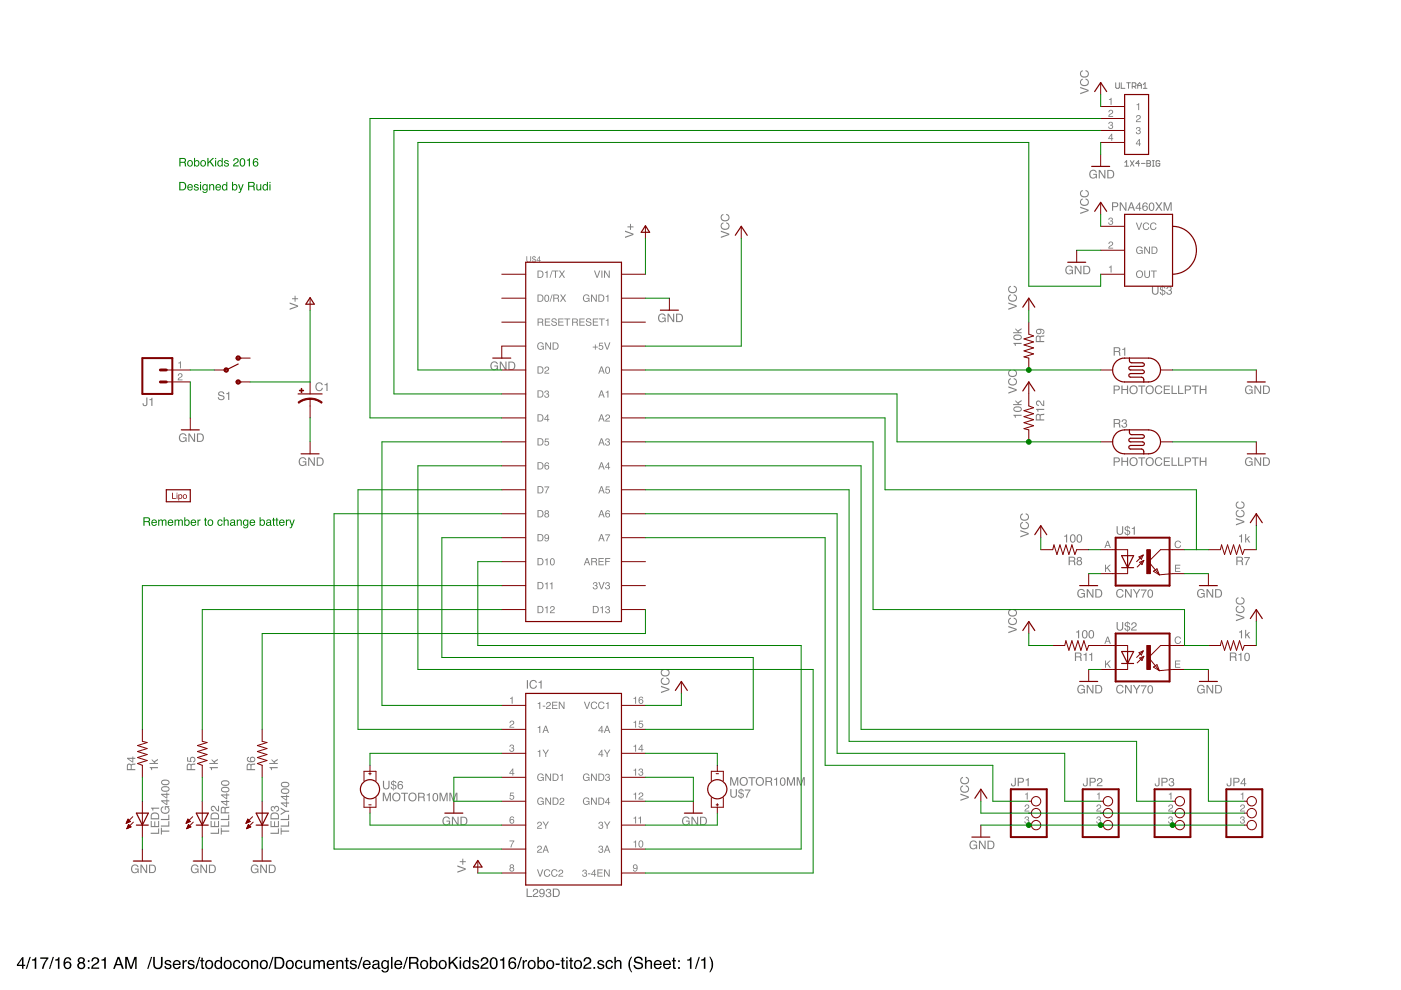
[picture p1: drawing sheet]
<svg xmlns="http://www.w3.org/2000/svg" width="297mm" height="210mm" viewBox="0 0 297 210" stroke-linecap="round" stroke-linejoin="round" font-family="sans-serif">
<path d="M4.7 203.4l-.8 1.1h.8zM4.7 202.9h.3v1.6h.3v.3h-.3v.6h-.3v-.6h-1.1v-.3zM6.3 202.9h.2l-.8 2.5h-.2zM6.8 203.4l.4-.1 .2-.3h.3v2.4h-.3v-1.7h-.6zM8.5 203h1.8v.3l-.8 1.2-.3 .9h-.3l.2-.7 .8-1.4h-1.4zM11.2 202.9h.2l-.8 2.5h-.2zM11.7 203.4l.5-.1 .2-.3h.2v2.4h-.3v-1.7h-.6zM13.9 203.1a.73 .73 0 0 1 .7-.1 .73 .73 0 0 1 .5 .6h-.3a.51 .51 0 0 0-.6-.4 .51 .51 0 0 0-.4 .7v.2a.82 .82 0 0 1 1.2 .2 .82 .82 0 0 1-.3 1.2 .82 .82 0 0 1-1.1-.5l-.1-1.2zM13.8 204.7a.55 .55 0 0 0 1.1 0 .55 .55 0 0 0-1.1 0zM16.8 203.6a.42 .42 0 0 0 .8 0 .42 .42 0 0 0-.8 0zM16.7 204.8a.51 .51 0 0 0 1 0 .51 .51 0 0 0-1 0zM16.7 203.1a.7 .7 0 0 1 1-.1 .7 .7 0 0 1 0 1.1 .77 .77 0 0 1 .1 1.1 .77 .77 0 0 1-1.1 .1 .77 .77 0 0 1 .1-1.2l-.3-.5zM18.6 203.6h.4v.4h-.4zM18.6 205h.4v.4h-.4zM19.7 203.1a.81 .81 0 0 1 1.2 .2 .81 .81 0 0 1-.5 1.2l-.7 .6h1.3v.3h-1.7a1.39 1.39 0 0 1 1.1-1.3 .5 .5 0 0 0 .2-.6 .5 .5 0 0 0-.6-.3 .5 .5 0 0 0-.3 .6h-.3zM21.5 203.4l.5-.1 .2-.3h.2v2.4h-.3v-1.7h-.6zM25.1 203.3l-.4 1.1h.8zM24.9 202.9h.4l1 2.5h-.4l-.3-.7h-1l-.3 .7h-.3zM26.6 202.9h.4l.8 2.1 .7-2.1h.5v2.5h-.3v-2.1l-.8 2.1h-.3l-.7-2.1v2.1h-.3zM32 202.9h.3l-.8 2.5h-.3zM32.5 202.9h.3v1.6a.65 .65 0 0 0 .7 .7 .65 .65 0 0 0 .6-.7v-1.6h.4v1.4a1.01 1.01 0 0 1-1 1.2 1.01 1.01 0 0 1-1-1.2zM35.1 203.7a.74 .74 0 0 1 1.2 .4h-.3a.39 .39 0 0 0-.4-.3 .39 .39 0 0 0-.4 .3l.2 .2a.79 .79 0 0 1 1 .7 .8 .8 0 0 1-.9 .5 .8 .8 0 0 1-.7-.7h.3a.45 .45 0 0 0 .5 .4 .45 .45 0 0 0 .4-.4v-.1a.93 .93 0 0 1-1.1-.8zM36.9 203.8a.85 .85 0 0 1 1-.2 .85 .85 0 0 1 .4 1h-1.3a.53 .53 0 0 0 .4 .6 .53 .53 0 0 0 .6-.4h.3a.9 .9 0 0 1-1.3 .6 .9 .9 0 0 1-.3-1.4zM37.1 204l-.1 .4h1l-.3-.6zM38.7 203.6h.3v.3l.3-.3 .3-.1v.4a.5 .5 0 0 0-.6 .5v1h-.3zM40 203.7a.74 .74 0 0 1 1.2 .4h-.3a.39 .39 0 0 0-.4-.3 .39 .39 0 0 0-.3 .3l.1 .2a.79 .79 0 0 1 1 .7 .8 .8 0 0 1-.9 .5 .8 .8 0 0 1-.6-.7h.3a.45 .45 0 0 0 .4 .4 .45 .45 0 0 0 .5-.4l-.1-.1a.93 .93 0 0 1-1.1-.8zM42.2 202.9h.3l-.8 2.5h-.3zM42.7 203.1h.3v.5h.3v.2h-.3v1.2l.3 .2v.2a.44 .44 0 0 1-.6-.3v-1.3h-.3v-.2h.3zM44 203.9a.66 .66 0 0 0-.2 .9 .66 .66 0 0 0 1 .2 .67 .67 0 0 0 .1-.9 .67 .67 0 0 0-.9-.2zM43.7 203.8a.92 .92 0 0 1 1.3 .1 .92 .92 0 0 1 0 1.3 .92 .92 0 0 1-1.3 0l-.2-.7zM45.9 204a.64 .64 0 0 0-.1 .8 .64 .64 0 0 0 .9 .2 .64 .64 0 0 0 .1-.8 .64 .64 0 0 0-.9-.2zM45.8 203.7l.6-.1 .4 .2v-.9h.3v2.5h-.3v-.2a.8 .8 0 0 1-1.1 .1 .8 .8 0 0 1-.2-1zM48 203.9a.66 .66 0 0 0-.3 .9 .66 .66 0 0 0 1 .2 .67 .67 0 0 0 .1-.9 .67 .67 0 0 0-.8-.2zM47.6 203.8a.92 .92 0 0 1 1.3 .1 .92 .92 0 0 1 0 1.3 .92 .92 0 0 1-1.3 0l-.2-.7zM49.6 203.8a.76 .76 0 0 1 .8-.3 .76 .76 0 0 1 .6 .7h-.3a.51 .51 0 0 0-.7-.4 .51 .51 0 0 0-.3 .8 .49 .49 0 0 0 .4 .6 .49 .49 0 0 0 .6-.4h.3a.83 .83 0 0 1-1.1 .6 .83 .83 0 0 1-.5-1.2zM51.7 203.9a.66 .66 0 0 0-.2 .9 .66 .66 0 0 0 .9 .2 .67 .67 0 0 0 .1-.9 .67 .67 0 0 0-.8-.2zM51.4 203.8a.92 .92 0 0 1 1.2 .1 .92 .92 0 0 1 0 1.3 .92 .92 0 0 1-1.2 0l-.3-.7zM53.2 203.6h.3v.2a.66 .66 0 0 1 .8-.2 .66 .66 0 0 1 .4 .6v1.2h-.3v-1.1a.46 .46 0 0 0-.5-.5 .46 .46 0 0 0-.4 .7v.9h-.3zM55.6 203.9a.66 .66 0 0 0-.2 .9 .66 .66 0 0 0 1 .2 .67 .67 0 0 0 .1-.9 .67 .67 0 0 0-.9-.2zM55.3 203.8a.92 .92 0 0 1 1.3 .1 .92 .92 0 0 1-.1 1.3 .92 .92 0 0 1-1.2 0l-.2-.7zM57.7 202.9h.3l-.8 2.5h-.3zM58.6 203.2v1.9h.6a.99 .99 0 0 0 .8-.9 .99 .99 0 0 0-.8-1zM58.2 202.9h1a1.29 1.29 0 0 1 1.1 1.3 1.29 1.29 0 0 1-1.1 1.2h-1zM61.1 203.9a.66 .66 0 0 0-.2 .9 .66 .66 0 0 0 1 .2 .67 .67 0 0 0 .1-.9 .67 .67 0 0 0-.9-.2zM60.8 203.8a.92 .92 0 0 1 1.3 .1 .92 .92 0 0 1-.1 1.3 .92 .92 0 0 1-1.2 0l-.2-.7zM62.8 203.8a.76 .76 0 0 1 .8-.3 .76 .76 0 0 1 .5 .7h-.3a.51 .51 0 0 0-.7-.4 .51 .51 0 0 0-.2 .8 .49 .49 0 0 0 .3 .6 .49 .49 0 0 0 .6-.4h.3a.83 .83 0 0 1-1.1 .6 .83 .83 0 0 1-.4-1.2zM64.4 203.6h.3v1.2a.47 .47 0 0 0 .7 .4 .47 .47 0 0 0 .2-.7v-.9h.3v1.8h-.3v-.3a.64 .64 0 0 1-.7 .4 .64 .64 0 0 1-.5-.7zM66.4 203.6h.3v.2a.6 .6 0 0 1 1.1 0 .62 .62 0 0 1 .7-.2 .62 .62 0 0 1 .4 .6v1.2h-.3v-1.3a.4 .4 0 0 0-.5-.3 .4 .4 0 0 0-.3 .5v1.1h-.3v-1.2a.42 .42 0 0 0-.6-.4 .42 .42 0 0 0-.2 .6v1h-.3zM69.5 203.8a.85 .85 0 0 1 1-.2 .85 .85 0 0 1 .4 1h-1.3a.53 .53 0 0 0 .4 .6 .53 .53 0 0 0 .6-.4h.3a.9 .9 0 0 1-1.3 .6 .9 .9 0 0 1-.3-1.4zM69.7 204l-.1 .4h1l-.3-.6zM71.3 203.6h.3v.2a.66 .66 0 0 1 .8-.2 .66 .66 0 0 1 .4 .6v1.2h-.3v-1.1a.46 .46 0 0 0-.6-.5 .46 .46 0 0 0-.3 .7v.9h-.3zM73.3 203.1h.4v.5h.2v.2h-.2v1.2l.2 .2v.2a.44 .44 0 0 1-.6-.3v-1.3h-.2v-.2h.2zM74.4 203.7a.74 .74 0 0 1 1.2 .4h-.3a.39 .39 0 0 0-.4-.3 .39 .39 0 0 0-.4 .3l.2 .2a.79 .79 0 0 1 1 .7 .8 .8 0 0 1-.9 .5 .8 .8 0 0 1-.7-.7h.3a.45 .45 0 0 0 .5 .4 .45 .45 0 0 0 .4-.4v-.1a.93 .93 0 0 1-1.1-.8zM76.6 202.9h.3l-.8 2.5h-.3zM77.1 203.8a.85 .85 0 0 1 1.1-.2 .85 .85 0 0 1 .4 1h-1.4a.53 .53 0 0 0 .4 .6 .53 .53 0 0 0 .7-.4h.3a.9 .9 0 0 1-1.3 .6 .9 .9 0 0 1-.3-1.4zM77.4 204l-.2 .4h1.1l-.4-.6zM79.2 204.8a.44 .44 0 0 0 .6 .4 .44 .44 0 0 0 .3-.7zM79.1 203.8a.8 .8 0 0 1 1.3 .2v1.1l.2 .1v.2h-.3l-.2-.2a.63 .63 0 0 1-.9 .3 .63 .63 0 0 1 0-1l.9-.3a.42 .42 0 0 0-.4-.4 .42 .42 0 0 0-.4 .3h-.3zM81 203.8l.6-.3 .6 .3v-.2h.2v1.7a.81 .81 0 0 1-.6 .9 .81 .81 0 0 1-.9-.5h.3a.53 .53 0 0 0 .7 .2 .53 .53 0 0 0 .2-.7 .8 .8 0 0 1-1 .1 .8 .8 0 0 1-.3-1.1zM81.3 204a.65 .65 0 0 0-.2 .8 .65 .65 0 0 0 .9 .3 .64 .64 0 0 0 .2-.9 .64 .64 0 0 0-.9-.2zM82.9 202.9h.3v2.5h-.3zM83.8 203.8a.85 .85 0 0 1 1.1-.2 .85 .85 0 0 1 .4 1h-1.4a.53 .53 0 0 0 .4 .6 .53 .53 0 0 0 .6-.4h.4a.9 .9 0 0 1-1.3 .6 .9 .9 0 0 1-.3-1.4zM84.1 204l-.2 .4h1.1l-.4-.6zM86.2 202.9h.3l-.8 2.5h-.3zM87.1 203.2v.8h.8a.44 .44 0 0 0 .5-.4 .44 .44 0 0 0-.5-.4zM86.7 202.9h1.2a.69 .69 0 0 1 .8 .4 .69 .69 0 0 1-.3 .9l.3 .3 .1 .9h-.4l-.1-.9-.5-.2h-.7v1.1h-.4zM89.6 203.9a.66 .66 0 0 0-.2 .9 .66 .66 0 0 0 .9 .2 .67 .67 0 0 0 .1-.9 .67 .67 0 0 0-.8-.2zM89.3 203.8a.92 .92 0 0 1 1.2 .1 .92 .92 0 0 1 0 1.3 .92 .92 0 0 1-1.2 0l-.2-.7zM91.1 202.9h.3v.9a.81 .81 0 0 1 1.1-.1 .81 .81 0 0 1 .2 1 .73 .73 0 0 1-.5 .7 .73 .73 0 0 1-.8-.2v.2h-.3zM91.6 204a.64 .64 0 0 0-.2 .8 .64 .64 0 0 0 .9 .2 .65 .65 0 0 0 .1-.8 .65 .65 0 0 0-.8-.2zM93.6 203.9a.66 .66 0 0 0-.3 .9 .66 .66 0 0 0 1 .2 .67 .67 0 0 0 .1-.9 .67 .67 0 0 0-.8-.2zM93.2 203.8a.92 .92 0 0 1 1.3 .1 .92 .92 0 0 1 0 1.3 .92 .92 0 0 1-1.3 0l-.2-.7zM95.1 202.9h.4v1.2l1.2-1.2h.5l-1.1 1 1.1 1.5h-.4l-.9-1.2-.4 .3v.9h-.4zM97.4 203.6h.4v1.8h-.4zM97.4 202.9h.4v.3h-.4zM98.6 204a.64 .64 0 0 0-.1 .8 .64 .64 0 0 0 .8 .2 .64 .64 0 0 0 .1-.8 .64 .64 0 0 0-.8-.2zM98.5 203.7l.6-.1 .3 .2v-.9h.3v2.5h-.2v-.2a.8 .8 0 0 1-1.1 .1 .8 .8 0 0 1-.3-1zM100.3 203.7a.74 .74 0 0 1 1.2 .4h-.2a.39 .39 0 0 0-.4-.3 .39 .39 0 0 0-.4 .3l.2 .2a.79 .79 0 0 1 .9 .7 .8 .8 0 0 1-.8 .5 .8 .8 0 0 1-.7-.7h.3a.45 .45 0 0 0 .4 .4 .45 .45 0 0 0 .5-.4l-.1-.1a.93 .93 0 0 1-1-.8zM102.2 203.1a.81 .81 0 0 1 1.3 .2 .81 .81 0 0 1-.6 1.2l-.7 .6h1.3v.3h-1.7a1.39 1.39 0 0 1 1.1-1.3 .5 .5 0 0 0 .2-.6 .5 .5 0 0 0-.6-.3 .5 .5 0 0 0-.3 .6h-.3zM104.2 203.1a.91 .91 0 0 1 1 .1 .91 .91 0 0 1 .3 1 .9 .9 0 0 1-.3 1.1 .9 .9 0 0 1-1.2-.2 1.91 1.91 0 0 1 .2-2zM104.4 203.3a1.65 1.65 0 0 0 .1 1.9h.2a1.25 1.25 0 0 0 .2-1.9zM106 203.4l.5-.1 .2-.3h.2v2.4h-.3v-1.7h-.6zM108.2 203.1a.73 .73 0 0 1 .8-.1 .73 .73 0 0 1 .4 .6h-.3a.51 .51 0 0 0-.6-.4 .51 .51 0 0 0-.4 .7v.2a.82 .82 0 0 1 1.2 .2 .82 .82 0 0 1-.3 1.2 .82 .82 0 0 1-1.1-.5l-.1-1.2zM108.1 204.7a.55 .55 0 0 0 1.1 0 .55 .55 0 0 0-1.1 0zM110.4 202.9h.3l-.8 2.5h-.3zM110.8 203.6h.3v.3l.3-.3 .3-.1v.4a.5 .5 0 0 0-.6 .5v1h-.3zM112.4 203.9a.66 .66 0 0 0-.2 .9 .66 .66 0 0 0 .9 .2 .67 .67 0 0 0 .1-.9 .67 .67 0 0 0-.8-.2zM112.1 203.8a.92 .92 0 0 1 1.2 .1 .92 .92 0 0 1 0 1.3 .92 .92 0 0 1-1.2 0l-.2-.7zM113.9 202.9h.3v.9a.81 .81 0 0 1 1.1-.1 .81 .81 0 0 1 .2 1 .73 .73 0 0 1-.5 .7 .73 .73 0 0 1-.8-.2v.2h-.3zM114.4 204a.64 .64 0 0 0-.2 .8 .64 .64 0 0 0 .9 .2 .65 .65 0 0 0 .1-.8 .65 .65 0 0 0-.8-.2zM116.3 203.9a.66 .66 0 0 0-.2 .9 .66 .66 0 0 0 1 .2 .67 .67 0 0 0 .1-.9 .67 .67 0 0 0-.9-.2zM116 203.8a.92 .92 0 0 1 1.3 .1 .92 .92 0 0 1 0 1.3 .92 .92 0 0 1-1.3 0l-.2-.7zM117.8 204.3h.9v.3h-.9zM119.1 203.1h.3v.5h.3v.2h-.3v1.2l.3 .2v.2a.44 .44 0 0 1-.6-.3v-1.3h-.2v-.2h.2zM120 203.6h.4v1.8h-.4zM120 202.9h.4v.3h-.4zM120.9 203.1h.3v.5h.3v.2h-.3v1.2l.3 .2v.2a.44 .44 0 0 1-.6-.3v-1.3h-.3v-.2h.3zM122.2 203.9a.66 .66 0 0 0-.2 .9 .66 .66 0 0 0 1 .2 .67 .67 0 0 0 .1-.9 .67 .67 0 0 0-.9-.2zM121.9 203.8a.92 .92 0 0 1 1.3 .1 .92 .92 0 0 1 0 1.3 .92 .92 0 0 1-1.3 0l-.2-.7zM124 203.1a.81 .81 0 0 1 1.3 .2 .81 .81 0 0 1-.6 1.2l-.7 .6h1.4v.3h-1.7a1.39 1.39 0 0 1 1.1-1.3 .5 .5 0 0 0 .2-.6 .5 .5 0 0 0-.7-.3 .5 .5 0 0 0-.3 .6h-.3zM125.8 205h.4v.4h-.4zM126.9 203.7a.74 .74 0 0 1 1.2 .4h-.3a.39 .39 0 0 0-.4-.3 .39 .39 0 0 0-.4 .3l.2 .2a.79 .79 0 0 1 .9 .7 .8 .8 0 0 1-.8 .5 .8 .8 0 0 1-.7-.7h.3a.45 .45 0 0 0 .5 .4 .45 .45 0 0 0 .4-.4l-.1-.1a.93 .93 0 0 1-1-.8zM128.6 203.8a.76 .76 0 0 1 .8-.3 .76 .76 0 0 1 .5 .7h-.3a.51 .51 0 0 0-.6-.4 .51 .51 0 0 0-.3 .8 .49 .49 0 0 0 .4 .6 .49 .49 0 0 0 .5-.4h.3a.83 .83 0 0 1-1 .6 .83 .83 0 0 1-.5-1.2zM130.3 202.9h.3v.9a.65 .65 0 0 1 .7-.2 .65 .65 0 0 1 .5 .6v1.2h-.4v-1.1a.46 .46 0 0 0-.5-.5 .46 .46 0 0 0-.3 .6v1h-.3zM133.8 202.8h.2a3.1 3.1 0 0 0 0 3.3h-.2a2.6 2.6 0 0 1 0-3.3zM134.6 203a1 1 0 0 1 1.7 .6h-.3a.59 .59 0 0 0-.7-.5 .59 .59 0 0 0-.5 .6l.2 .2a1.22 1.22 0 0 1 1.3 .8 1.03 1.03 0 0 1-1 .8 1.03 1.03 0 0 1-1-.9h.4a.67 .67 0 0 0 .6 .6 .67 .67 0 0 0 .7-.6l-.1-.1a2.06 2.06 0 0 1-1.5-.7v-.4zM136.7 202.9h.4v.9a.65 .65 0 0 1 .7-.2 .65 .65 0 0 1 .4 .6v1.2h-.3v-1.1a.46 .46 0 0 0-.5-.5 .46 .46 0 0 0-.3 .6v1h-.4zM138.8 203.8a.85 .85 0 0 1 1.1-.2 .85 .85 0 0 1 .4 1h-1.4a.53 .53 0 0 0 .4 .6 .53 .53 0 0 0 .7-.4h.3a.9 .9 0 0 1-1.3 .6 .9 .9 0 0 1-.3-1.4zM139.1 204l-.2 .4h1.1l-.4-.6zM140.8 203.8a.85 .85 0 0 1 1-.2 .85 .85 0 0 1 .5 1h-1.4a.53 .53 0 0 0 .4 .6 .53 .53 0 0 0 .6-.4h.3a.9 .9 0 0 1-1.3 .6 .9 .9 0 0 1-.2-1.4zM141.1 204l-.2 .4h1l-.3-.6zM142.7 203.1h.3v.5h.3v.2h-.3v1.2l.3 .2v.2a.44 .44 0 0 1-.6-.3v-1.3h-.2v-.2h.2zM143.8 203.6h.3v.4h-.3zM143.8 205h.3v.4h-.3zM145.7 203.4l.5-.1 .2-.3h.2v2.4h-.3v-1.7h-.6zM148.1 202.9h.3l-.8 2.5h-.3zM148.6 203.4l.5-.1 .2-.3h.3v2.4h-.4v-1.7h-.6zM150.4 202.8h.2l.3 .6a2.54 2.54 0 0 1-.3 2.7h-.2a3.1 3.1 0 0 0 0-3.3z" fill="#000"/>
<g fill="#808080">
<path d="M34.1 175.5h.2v.6h1.6v.2h-1.6v.6h-.2zM34.1 175h1.6v-.9h.2v1.2h-1.8zM34.1 173.6h1.6v-.9h.2v1.2h-1.8zM34.3 171.1l.4-.1v.2a.65 .65 0 0 0-.3 .9 .65 .65 0 0 0 1 .1 .57 .57 0 0 0 .3-.6 .57 .57 0 0 0-.6-.5v.6h-.2v-.8h1v.2h-.2a.88 .88 0 0 1 0 1.2 .88 .88 0 0 1-1.2 .2 .86 .86 0 0 1-.2-1.4zM34.5 169.9l.8 .6v-.6zM34.1 169.7h1.2v-.3h.2v.3h.4v.2h-.4v.8h-.2l-1.2-.8zM34.5 168.5l.8 .6v-.6zM34.1 168.3h1.2v-.3h.2v.3h.4v.2h-.4v.8h-.2l-1.2-.8zM34.3 166.9a1.06 1.06 0 0 1 1.6 .4 .97 .97 0 0 1-.8 .6 .97 .97 0 0 1-.9-.6zM34.4 167.1a.68 .68 0 0 0 1.1 .5l.2-.2a.66 .66 0 0 0-1-.5zM34.3 165.5a1.06 1.06 0 0 1 1.6 .4 .97 .97 0 0 1-.8 .6 .97 .97 0 0 1-.9-.6zM34.4 165.7a.68 .68 0 0 0 1.1 .5l.2-.2a.66 .66 0 0 0-1-.4z"/>
<path d="M46.8 175.5h.2v.6h1.6v.2h-1.6v.6h-.2zM46.8 175h1.6v-.9h.2v1.2h-1.8zM46.8 173.6h1.6v-.9h.2v1.2h-1.8zM47.2 171.3l-.2 .9h.6v-.8zM47 171.2l.4-.1 .3 .2 .2-.2 .7-.1v.3l-.6 .1-.2 .3v.5h.8v.3h-1.8v-1.1zM47.2 170.1l.8 .5v-.5zM46.8 169.8h1.2v-.2h.2v.2h.4v.2h-.4v.8h-.2l-1.2-.8zM47.2 168.7l.8 .5v-.5zM46.8 168.4h1.2v-.2h.2v.2h.4v.3h-.4v.7h-.2l-1.2-.8zM47 167.1a1.06 1.06 0 0 1 1.6 .3 .97 .97 0 0 1-.9 .6 .97 .97 0 0 1-.8-.6zM47.1 167.2a.68 .68 0 0 0 1.1 .5l.2-.1a.66 .66 0 0 0-1-.5zM47 165.7a1.06 1.06 0 0 1 1.6 .3 .97 .97 0 0 1-.9 .6 .97 .97 0 0 1-.8-.6zM47.1 165.8a.68 .68 0 0 0 1.1 .5l.2-.1a.66 .66 0 0 0-1-.5z"/>
<path d="M59.5 175.5h.2v.6h1.6v.2h-1.6v.6h-.2zM59.5 175h1.6v-.9h.2v1.2h-1.8zM59.5 173.6h1.6v-.9h.2v1.2h-1.8zM59.5 171.2l1.1 .7h.7v.2h-.7l-1.1 .7v-.3l.9-.5-.9-.5zM59.9 170.4l.8 .5v-.5zM59.5 170.1h1.2v-.2h.2v.2h.4v.3h-.4v.7h-.2l-1.2-.8zM59.9 169l.8 .5v-.5zM59.5 168.8h1.2v-.3h.2v.3h.4v.2h-.4v.7h-.2l-1.2-.8zM59.7 167.4a1.06 1.06 0 0 1 1.6 .3 .97 .97 0 0 1-.9 .6 .97 .97 0 0 1-.8-.6zM59.8 167.6a.68 .68 0 0 0 1.1 .4l.2-.1a.66 .66 0 0 0-1-.5zM59.7 166a1.06 1.06 0 0 1 1.6 .4 .97 .97 0 0 1-.9 .6 .97 .97 0 0 1-.8-.6zM59.8 166.2a.68 .68 0 0 0 1.1 .5l.2-.2a.66 .66 0 0 0-1-.5z"/>
<path d="M111.6 188.4h.3v1.6h.9v.2h-1.2zM113.2 188.5a.6 .6 0 0 1 .9 .3 .6 .6 0 0 1-.6 .8l-.3 .4h.9v.2h-1.2a1.47 1.47 0 0 1 1-1.1 .35 .35 0 0 0-.4-.5 .35 .35 0 0 0-.3 .5h-.2zM114.5 188.6a.67 .67 0 0 1 .8 0 .67 .67 0 0 1 .2 .9 .59 .59 0 0 1-.4 .7 .59 .59 0 0 1-.8-.4h.3a.35 .35 0 0 0 .4 .3 .35 .35 0 0 0 .2-.5l.1-.2a.56 .56 0 0 1-.8 0 .56 .56 0 0 1 0-.8zM114.5 189a.4 .4 0 0 0 .8 0 .4 .4 0 0 0-.8 0zM115.9 188.5a.5 .5 0 0 1 .8 0 .5 .5 0 0 1-.1 .8 .58 .58 0 0 1-.1 .9 .58 .58 0 0 1-.8-.5h.2a.35 .35 0 0 0 .5 .3 .35 .35 0 0 0 0-.6h-.2v-.2a.29 .29 0 0 0 .4-.2 .29 .29 0 0 0-.3-.4l-.3 .2-.1 .2h-.2zM117.5 188.6v1.4h.4a.7 .7 0 0 0 .5-.7 .7 .7 0 0 0-.5-.7zM117.2 188.4h.7a.91 .91 0 0 1 .8 .9 .91 .91 0 0 1-.8 .9h-.7z"/>
<path d="M236.8 125.1a.78 .78 0 0 1 .8-.2 .78 .78 0 0 1 .6 .5h-.2a.61 .61 0 0 0-.9-.2 .61 .61 0 0 0-.2 .8 .55 .55 0 0 0 .5 .5 .55 .55 0 0 0 .6-.5h.2a.83 .83 0 0 1-1.1 .7 .83 .83 0 0 1-.4-1.2zM238.5 124.9h.3l.9 1.5v-1.5h.2v1.8h-.2l-.9-1.4v1.4h-.3zM240.2 124.9h.3l.5 .9 .5-.9h.3l-.7 1.1v.7h-.2v-.7zM241.9 125h1.2l-.7 1.7h-.3l.2-.5 .6-1h-1zM243.5 125.1a.63 .63 0 0 1 .7 0 .63 .63 0 0 1 .3 .7 .65 .65 0 0 1-.6 1 .65 .65 0 0 1-.6-.9zM243.7 125.2a.96 .96 0 0 0 .2 1.4 .85 .85 0 0 0 0-1.4z"/>
<path d="M236.8 145.5a.78 .78 0 0 1 .8-.3 .78 .78 0 0 1 .6 .6h-.2a.61 .61 0 0 0-.9-.3 .61 .61 0 0 0-.2 .8 .55 .55 0 0 0 .5 .6 .55 .55 0 0 0 .6-.5h.2a.83 .83 0 0 1-1.1 .6 .83 .83 0 0 1-.4-1.1zM238.5 145.2h.3l.9 1.5v-1.5h.2v1.8h-.2l-.9-1.4v1.4h-.3zM240.2 145.2h.3l.5 .9 .5-.9h.3l-.7 1.1v.7h-.2v-.7zM241.9 145.3h1.2l-.7 1.7h-.3l.2-.5 .6-1h-1zM243.5 145.4a.63 .63 0 0 1 .7 0 .63 .63 0 0 1 .3 .7 .65 .65 0 0 1-.6 1 .65 .65 0 0 1-.6-.9zM243.7 145.5a.96 .96 0 0 0 .2 1.4 .85 .85 0 0 0 0-1.4z"/>
<path d="M236.1 81.7h.8a.52 .52 0 0 1 .5 .6 .52 .52 0 0 1-.5 .5h-.5v.7h-.3zM236.4 81.9v.7h.4a.31 .31 0 0 0 .4-.3 .31 .31 0 0 0-.4-.4zM237.8 81.7h.2v.8h.9v-.8h.3v1.8h-.3v-.8h-.9v.8h-.2zM239.5 82.7a.93 .93 0 0 1 1.8 0 .93 .93 0 0 1-1.8 0zM239.9 82.1a.68 .68 0 0 0 0 1.1 .68 .68 0 0 0 1-.2 .67 .67 0 0 0-.1-.9 .67 .67 0 0 0-.9 0zM241.3 81.7h1.5v.3h-.6v1.5h-.2v-1.5h-.7zM242.9 82.7a.93 .93 0 0 1 1.8 0 .93 .93 0 0 1-1.8 0zM243.3 82.1a.68 .68 0 0 0 0 1.1 .68 .68 0 0 0 1-.2 .67 .67 0 0 0-.1-.9 .67 .67 0 0 0-.9 0zM245.1 82a.78 .78 0 0 1 .7-.3 .78 .78 0 0 1 .6 .6h-.2a.61 .61 0 0 0-.9-.3 .61 .61 0 0 0-.2 .9 .55 .55 0 0 0 .5 .5 .55 .55 0 0 0 .6-.5h.2a.83 .83 0 0 1-1 .6 .83 .83 0 0 1-.5-1.1zM246.7 81.7h1.4v.3h-1.1v.5h1v.2h-1v.6h1.1v.2h-1.4zM248.4 81.7h.2v1.6h.9v.2h-1.1zM249.8 81.7h.2v1.6h.9v.2h-1.1zM251.2 81.7h.8a.52 .52 0 0 1 .5 .6 .52 .52 0 0 1-.5 .5h-.6v.7h-.2zM251.4 81.9v.7h.5a.31 .31 0 0 0 .4-.3 .31 .31 0 0 0-.4-.4zM252.7 81.7h1.4v.3h-.6v1.5h-.2v-1.5h-.6zM254.4 81.7h.2v.8h.9v-.8h.3v1.8h-.3v-.8h-.9v.8h-.2z"/>
<path d="M236.1 97h.8a.52 .52 0 0 1 .5 .5 .52 .52 0 0 1-.5 .5h-.5v.8h-.3zM236.4 97.2v.6h.4a.31 .31 0 0 0 .4-.3 .31 .31 0 0 0-.4-.3zM237.8 97h.2v.7h.9v-.7h.3v1.8h-.3v-.9h-.9v.9h-.2zM239.5 97.9a.93 .93 0 0 1 1.8 0 .93 .93 0 0 1-1.8 0zM239.9 97.3a.68 .68 0 0 0 0 1.1 .68 .68 0 0 0 1-.2 .67 .67 0 0 0-.1-.9 .67 .67 0 0 0-.9 0zM241.3 97h1.5v.2h-.6v1.6h-.2v-1.6h-.7zM242.9 97.9a.93 .93 0 0 1 1.8 0 .93 .93 0 0 1-1.8 0zM243.3 97.3a.68 .68 0 0 0 0 1.1 .68 .68 0 0 0 1-.2 .67 .67 0 0 0-.1-.9 .67 .67 0 0 0-.9 0zM245.1 97.2a.78 .78 0 0 1 .7-.3 .78 .78 0 0 1 .6 .6h-.2a.61 .61 0 0 0-.9-.3 .61 .61 0 0 0-.2 .9 .55 .55 0 0 0 .5 .5 .55 .55 0 0 0 .6-.5h.2a.83 .83 0 0 1-1 .7 .83 .83 0 0 1-.5-1.2zM246.7 97h1.4v.2h-1.1v.5h1v.2h-1v.7h1.1v.2h-1.4zM248.4 97h.2v1.6h.9v.2h-1.1zM249.8 97h.2v1.6h.9v.2h-1.1zM251.2 97h.8a.52 .52 0 0 1 .5 .5 .52 .52 0 0 1-.5 .5h-.6v.8h-.2zM251.4 97.2v.6h.5a.31 .31 0 0 0 .4-.3 .31 .31 0 0 0-.4-.3zM252.7 97h1.4v.2h-.6v1.6h-.2v-1.6h-.6zM254.4 97h.2v.7h.9v-.7h.3v1.8h-.3v-.9h-.9v.9h-.2z"/>
<path d="M81.2 168.1h.3l.5 1.5 .5-1.5h.4v1.8h-.3l.1-1.5-.6 1.5h-.2l-.5-1.5v1.5h-.2zM83.1 169a.95 .95 0 0 1 1.9 0 .95 .95 0 0 1-1.9 0zM83.6 168.4a.68 .68 0 0 0-.1 1.1 .68 .68 0 0 0 1.1-.2 .67 .67 0 0 0-.1-.9 .67 .67 0 0 0-.9 0zM85 168.1h1.5v.2h-.6v1.6h-.3v-1.6h-.6zM86.6 169a.93 .93 0 0 1 1.8 0 .93 .93 0 0 1-1.8 0zM87 168.4a.68 .68 0 0 0 0 1.1 .68 .68 0 0 0 1-.2 .67 .67 0 0 0-.1-.9 .67 .67 0 0 0-.9 0zM88.9 168.3v.6h.5a.31 .31 0 0 0 .4-.3 .31 .31 0 0 0-.3-.3zM88.6 168.1h.9a.49 .49 0 0 1 .5 .3 .49 .49 0 0 1-.2 .6l.2 .2 .1 .7h-.3v-.7l-.4-.1h-.5v.8h-.3zM90.5 168.5l.6-.4v1.8h-.2v-1.3h-.4zM91.9 168.3a.63 .63 0 0 1 .8 0 .63 .63 0 0 1 .2 .7 .65 .65 0 0 1-.6 .9 .65 .65 0 0 1-.6-.9zM92.1 168.4a.96 .96 0 0 0 .2 1.3 .85 .85 0 0 0 0-1.4zM93.2 168.1h.3l.6 1.5 .5-1.5h.3v1.8h-.2v-1.5l-.5 1.5h-.3l-.5-1.5v1.5h-.2zM95.3 168.1h.3l.5 1.5 .5-1.5h.4v1.8h-.2v-1.5l-.5 1.5h-.3l-.5-1.5v1.5h-.2z"/>
<path d="M154.8 164.8h.4l.5 1.5 .5-1.5h.3v1.8h-.2v-1.5l-.5 1.5h-.2l-.6-1.5v1.5h-.2zM156.8 165.7a.93 .93 0 0 1 1.8 0 .93 .93 0 0 1-1.8 0zM157.2 165.1a.68 .68 0 0 0 0 1.1 .68 .68 0 0 0 1-.2 .67 .67 0 0 0-.1-.9 .67 .67 0 0 0-.9 0zM158.7 164.8h1.4v.2h-.6v1.6h-.2v-1.6h-.6zM160.2 165.7a.95 .95 0 0 1 1.9 0 .95 .95 0 0 1-1.9 0zM160.7 165.1a.68 .68 0 0 0-.1 1.1 .68 .68 0 0 0 1.1-.2 .67 .67 0 0 0-.2-.9 .67 .67 0 0 0-.8 0zM162.5 165v.6h.6a.31 .31 0 0 0 .4-.3 .31 .31 0 0 0-.4-.3zM162.3 164.8h.8a.49 .49 0 0 1 .6 .3 .49 .49 0 0 1-.2 .6l.2 .2 .1 .7h-.3l-.1-.7-.3-.1h-.6v.8h-.2zM164.1 165.2l.7-.4v1.8h-.3v-1.3h-.4zM165.5 165a.63 .63 0 0 1 .8 0 .63 .63 0 0 1 .2 .7 .65 .65 0 0 1-.5 .9 .65 .65 0 0 1-.7-.9zM165.8 165.1a.96 .96 0 0 0 .1 1.3 .85 .85 0 0 0 .1-1.4zM166.8 164.8h.4l.5 1.5 .5-1.5h.4v1.8h-.3v-1.5l-.5 1.5h-.2l-.5-1.5v1.5h-.3zM168.9 164.8h.4l.5 1.5 .5-1.5h.3v1.8h-.2v-1.5l-.5 1.5h-.2l-.6-1.5 .1 1.5h-.3z"/>
</g>
<path d="M238.5 34.5l.4-.4v1.1M238.5 35.2h.8M239.6 34.1l.8 1.1M240.4 34.1l-.8 1.1M241.6 34.6h-.8l.6-.5v1.1M242 34.6h.8M243.2 34.1h.6l.1 .2-.1 .3 .1 .4-.1 .2h-.6zM243.2 34.6h.6M244.3 35.2h.4M244.3 34.1h.4M244.5 34.1v1.1M245.9 34.3l-.2-.2h-.4l-.2 .2v.7l.2 .2h.4l.2-.2v-.4h-.4" fill="none" stroke="#808080" stroke-width=".21"/>
<g fill="#808080">
<path d="M108.1 148l.6-.3v1.5h-.2v-1.1h-.4z"/>
<path d="M108.2 152.9a.52 .52 0 0 1 .8 .2 .52 .52 0 0 1-.5 .7l-.3 .3h.8v.2h-1l.2-.5a.59 .59 0 0 0 .5-.8h-.3l-.2 .3h-.2z"/>
<path d="M108.2 158a.43 .43 0 0 1 .6-.1 .43 .43 0 0 1 0 .7 .5 .5 0 0 1-.1 .8 .5 .5 0 0 1-.7-.5h.2a.3 .3 0 0 0 .4 .3 .3 .3 0 0 0 0-.5h-.2v-.2a.25 .25 0 0 0 .4-.2 .25 .25 0 0 0-.3-.3l-.5 .4z"/>
<path d="M108.2 168h.7v.2h-.6l-.1 .4a.52 .52 0 0 1 .8 .3 .52 .52 0 0 1-.4 .7 .52 .52 0 0 1-.6-.5h.2a.33 .33 0 0 0 .5 .2 .33 .33 0 0 0 0-.5 .33 .33 0 0 0-.5 .1h-.1z"/>
<path d="M108 178.2h1l-.6 1.5h-.2l.1-.3 .5-1h-.8z"/>
<path d="M234.3 119.7h.2v.8l.7-.8h.3l-.6 .7 .6 .9h-.2l-.6-.8-.2 .2v.6h-.2z"/>
<path d="M249.1 119.7h1.1v.2h-.9v.5h.9v.2h-.9v.5h1v.2h-1.2z"/>
<path d="M249.2 114.9a.66 .66 0 0 1 .7-.3 .66 .66 0 0 1 .5 .5h-.2a.55 .55 0 0 0-.8-.2 .55 .55 0 0 0-.1 .9l.1 .1a.46 .46 0 0 0 .5 .1 .46 .46 0 0 0 .3-.4h.2a.73 .73 0 0 1-1 .5 .73 .73 0 0 1-.3-1.1z"/>
<path d="M234.3 140.1h.2v.7l.7-.7h.3l-.6 .6 .6 .9h-.2l-.6-.8-.2 .2v.6h-.2z"/>
<path d="M249.1 140.1h1.1v.1h-.9v.5h.9v.2h-.9v.5h1v.2h-1.2z"/>
<path d="M249.2 135.2a.66 .66 0 0 1 .7-.3 .66 .66 0 0 1 .5 .5h-.2a.55 .55 0 0 0-.8-.2 .55 .55 0 0 0-.1 .9l.1 .1a.46 .46 0 0 0 .5 .2 .46 .46 0 0 0 .3-.5h.2a.73 .73 0 0 1-1 .6 .73 .73 0 0 1-.3-1.2z"/>
<path d="M235.1 56.6l.6-.3v1.5h-.2v-1.1h-.4z"/>
<path d="M235.2 51.3a.52 .52 0 0 1 .8 .2 .52 .52 0 0 1-.5 .7l-.3 .3h.8v.2h-1l.2-.5a.59 .59 0 0 0 .5-.7l-.3-.1-.2 .3h-.2z"/>
<path d="M235.2 46.2a.43 .43 0 0 1 .6 0 .43 .43 0 0 1 0 .6 .5 .5 0 0 1-.1 .9 .5 .5 0 0 1-.7-.5h.2a.3 .3 0 0 0 .4 .3 .3 .3 0 0 0 0-.6h-.2v-.1a.25 .25 0 0 0 .4-.2 .25 .25 0 0 0-.3-.3l-.5 .3z"/>
<path d="M217.3 168.3l.6-.3v1.5h-.2v-1h-.4z"/>
<path d="M217.4 170.7a.52 .52 0 0 1 .8 .2 .52 .52 0 0 1-.5 .7l-.3 .3h.8v.2h-1l.2-.5a.59 .59 0 0 0 .5-.8h-.3l-.2 .3h-.2z"/>
<path d="M217.4 173.2a.43 .43 0 0 1 .6 0 .43 .43 0 0 1 0 .6 .5 .5 0 0 1-.1 .9 .5 .5 0 0 1-.7-.6h.2a.3 .3 0 0 0 .4 .4 .3 .3 0 0 0 0-.6h-.2v-.2a.25 .25 0 0 0 .4-.1 .25 .25 0 0 0-.3-.3l-.5 .3z"/>
<path d="M37.8 76.9l.6-.3v1.5h-.2v-1.1h-.4z"/>
<path d="M37.9 79.2a.52 .52 0 0 1 .8 .3 .52 .52 0 0 1-.5 .7l-.3 .3h.8v.1h-1l.2-.4a.59 .59 0 0 0 .5-.8l-.4-.1-.1 .4h-.2z"/>
<path d="M232.6 168.3l.5-.3v1.5h-.2v-1h-.3z"/>
<path d="M232.7 170.7a.52 .52 0 0 1 .8 .2 .52 .52 0 0 1-.6 .7l-.3 .3h.9v.2h-1.1l.2-.5a.59 .59 0 0 0 .6-.8h-.4l-.1 .3h-.2z"/>
<path d="M232.6 173.2a.43 .43 0 0 1 .7 0 .43 .43 0 0 1-.1 .6 .5 .5 0 0 1-.1 .9 .5 .5 0 0 1-.7-.6h.2a.32 .32 0 0 0 .5 .4 .3 .3 0 0 0 0-.6h-.3l.1-.2a.25 .25 0 0 0 .3-.1 .25 .25 0 0 0-.2-.3l-.5 .3z"/>
<path d="M247.8 168.3l.6-.3v1.5h-.2v-1h-.4z"/>
<path d="M247.9 170.7a.52 .52 0 0 1 .8 .2 .52 .52 0 0 1-.5 .7l-.3 .3h.8v.2h-1l.2-.5a.59 .59 0 0 0 .5-.8h-.3l-.2 .3h-.2z"/>
<path d="M247.9 173.2a.43 .43 0 0 1 .6 0 .43 .43 0 0 1 0 .6 .5 .5 0 0 1-.1 .9 .5 .5 0 0 1-.7-.6h.2a.3 .3 0 0 0 .4 .4 .3 .3 0 0 0 0-.6h-.2v-.2a.25 .25 0 0 0 .3-.1 .25 .25 0 0 0-.2-.3l-.5 .3z"/>
<path d="M263.1 168.3l.5-.3v1.5h-.2v-1h-.3z"/>
<path d="M263.1 170.7a.52 .52 0 0 1 .8 .2 .52 .52 0 0 1-.5 .7l-.3 .3h.8v.2h-1l.2-.5a.59 .59 0 0 0 .6-.8h-.4l-.2 .3h-.1z"/>
<path d="M263.1 173.2a.43 .43 0 0 1 .7 0 .43 .43 0 0 1-.1 .6 .5 .5 0 0 1-.1 .9 .5 .5 0 0 1-.7-.6h.2a.3 .3 0 0 0 .4 .4 .3 .3 0 0 0 0-.6h-.2l.1-.2a.25 .25 0 0 0 .3-.1 .25 .25 0 0 0-.3-.3l-.5 .3z"/>
<path d="M31.7 162.6h1.8v.3h-1.2v.4h-.2zM32.2 160.9l.5 .5 .8-.5v.3l-.7 .4 .2 .2h.5v.2h-1.8v-.2h1l-.5-.6z"/>
<path d="M44.4 162.6h1.8v.3h-1.3v.4h-.1zM44.9 160.9l.5 .5 .8-.5v.3l-.7 .4 .2 .2h.5v.2h-1.8v-.2h1l-.5-.6z"/>
<path d="M57.1 162.6h1.8v.3h-1.3v.4h-.1zM57.6 160.9l.5 .5 .8-.5v.3l-.7 .4 .2 .2h.5v.2h-1.8v-.2h1l-.5-.6z"/>
<path d="M28 183.5a.8 .8 0 0 1 1.4 .4h-.3a.65 .65 0 0 0-.9-.3 .65 .65 0 0 0-.1 1 .57 .57 0 0 0 .6 .3 .57 .57 0 0 0 .5-.5h-.6v-.2h.8v.9h-.2v-.2a.88 .88 0 0 1-1.2 0 .88 .88 0 0 1-.1-1.2zM29.8 183.3h.3l.9 1.5v-1.5h.2v1.8h-.3l-.9-1.4v1.4h-.2zM31.8 183.5v1.4h.5a.7 .7 0 0 0 .5-.7 .7 .7 0 0 0-.5-.7zM31.6 183.3h.7a.91 .91 0 0 1 .8 .9 .91 .91 0 0 1-.8 .9h-.7z"/>
<path d="M40.7 183.5a.8 .8 0 0 1 1.4 .4h-.3a.65 .65 0 0 0-.9-.3 .65 .65 0 0 0-.1 1 .57 .57 0 0 0 .6 .3 .57 .57 0 0 0 .5-.5h-.6v-.2h.8v.9h-.2v-.2a.88 .88 0 0 1-1.2 0 .88 .88 0 0 1-.1-1.2zM42.5 183.3h.3l.9 1.5v-1.5h.2v1.8h-.3l-.9-1.4v1.4h-.2zM44.5 183.5v1.4h.5a.7 .7 0 0 0 .5-.7 .7 .7 0 0 0-.5-.7zM44.3 183.3h.7a.91 .91 0 0 1 .8 .9 .91 .91 0 0 1-.8 .9h-.7z"/>
<path d="M53.4 183.5a.8 .8 0 0 1 1.4 .4h-.3a.65 .65 0 0 0-.9-.3 .65 .65 0 0 0-.1 1 .57 .57 0 0 0 .6 .3 .57 .57 0 0 0 .5-.5h-.6v-.2h.8v.9h-.2v-.2a.88 .88 0 0 1-1.2 0 .88 .88 0 0 1-.1-1.2zM55.2 183.3h.3l.9 1.5v-1.5h.2v1.8h-.3l-.9-1.4v1.4h-.2zM57.2 183.5v1.4h.5a.7 .7 0 0 0 .5-.7 .7 .7 0 0 0-.5-.7zM57 183.3h.7a.91 .91 0 0 1 .8 .9 .91 .91 0 0 1-.8 .9h-.7z"/>
<path d="M94 173.4a.8 .8 0 0 1 1.4 .3h-.2a.65 .65 0 0 0-1-.2 .65 .65 0 0 0-.1 .9 .57 .57 0 0 0 .7 .4 .57 .57 0 0 0 .4-.6h-.6v-.2h.8v1h-.1l-.1-.3a.88 .88 0 0 1-1.2 .1 .88 .88 0 0 1-.1-1.2zM95.8 173.2h.3l.9 1.4v-1.4h.2v1.8h-.2l-1-1.5v1.5h-.2zM97.9 173.4v1.3h.4a.7 .7 0 0 0 .6-.6 .7 .7 0 0 0-.6-.7zM97.6 173.2h.7a.91 .91 0 0 1 .8 .9 .91 .91 0 0 1-.8 .9h-.7z"/>
<path d="M144.8 173.4a.8 .8 0 0 1 1.4 .3h-.2a.65 .65 0 0 0-1-.2 .65 .65 0 0 0-.1 .9 .57 .57 0 0 0 .7 .4 .57 .57 0 0 0 .4-.6h-.6v-.2h.8v1h-.1l-.1-.3a.88 .88 0 0 1-1.2 .1 .88 .88 0 0 1-.1-1.2zM146.6 173.2h.3l.9 1.4v-1.4h.2v1.8h-.2l-1-1.5v1.5h-.2zM148.7 173.4v1.3h.4a.7 .7 0 0 0 .6-.6 .7 .7 0 0 0-.6-.7zM148.4 173.2h.7a.91 .91 0 0 1 .8 .9 .91 .91 0 0 1-.8 .9h-.7z"/>
<path d="M262.7 113.6l.6-.3v1.7h-.2v-1.2h-.4zM264 113.2h.2v1.1l.6-.6h.3l-.5 .5 .5 .8h-.3l-.4-.6-.2 .1v.5h-.2z"/>
<path d="M225.6 113.6l.7-.3v1.7h-.3v-1.2h-.4zM227 113.5a.63 .63 0 0 1 .8-.1 .63 .63 0 0 1 .2 .7 .65 .65 0 0 1-.5 1 .65 .65 0 0 1-.7-.9zM227.3 113.5a.96 .96 0 0 0 .1 1.4 .85 .85 0 0 0 .1-1.4zM228.4 113.5a.63 .63 0 0 1 .8-.1 .63 .63 0 0 1 .2 .7 .65 .65 0 0 1-.5 1 .65 .65 0 0 1-.7-.9zM228.7 113.5a.96 .96 0 0 0 .1 1.4 .85 .85 0 0 0 0-1.4z"/>
<path d="M262.7 133.9l.6-.3v1.7h-.2v-1.2h-.4zM264 133.5h.2v1.1l.6-.6h.3l-.5 .5 .5 .8h-.3l-.4-.6-.2 .1v.5h-.2z"/>
<path d="M228.2 133.9l.6-.3v1.7h-.2v-1.2h-.4zM229.6 133.8a.63 .63 0 0 1 .8-.1 .63 .63 0 0 1 .2 .8 .65 .65 0 0 1-.6 .9 .65 .65 0 0 1-.6-.9zM229.8 133.8a.96 .96 0 0 0 .2 1.4 .85 .85 0 0 0 0-1.4zM231 133.8a.63 .63 0 0 1 .7-.1 .63 .63 0 0 1 .3 .8 .65 .65 0 0 1-.6 .9 .65 .65 0 0 1-.6-.9zM231.2 133.8a.96 .96 0 0 0 .2 1.4 .85 .85 0 0 0 0-1.4z"/>
<path d="M228.6 125.1a.8 .8 0 0 1 1.4 .4h-.2a.65 .65 0 0 0-1-.3 .65 .65 0 0 0-.1 1 .57 .57 0 0 0 .7 .3 .57 .57 0 0 0 .4-.6h-.6v-.2h.8v1h-.1l-.1-.2a.88 .88 0 0 1-1.2 0 .88 .88 0 0 1-.1-1.2zM230.4 124.9h.3l.9 1.5v-1.5h.2v1.8h-.2l-1-1.4v1.4h-.2zM232.5 125.1v1.4h.4a.7 .7 0 0 0 .6-.7 .7 .7 0 0 0-.6-.7zM232.2 124.9h.7a.91 .91 0 0 1 .8 .9 .91 .91 0 0 1-.8 .9h-.7z"/>
<path d="M228.6 145.4a.8 .8 0 0 1 1.4 .4h-.2a.65 .65 0 0 0-1-.3 .65 .65 0 0 0-.1 1 .57 .57 0 0 0 .7 .4 .57 .57 0 0 0 .4-.6h-.6v-.2h.8v.9h-.1l-.1-.2a.88 .88 0 0 1-1.2 0 .88 .88 0 0 1-.1-1.2zM230.4 145.2h.3l.9 1.5v-1.5h.2v1.8h-.2l-1-1.4v1.4h-.2zM232.5 145.4v1.4h.4a.7 .7 0 0 0 .6-.7 .7 .7 0 0 0-.6-.7zM232.2 145.2h.7a.91 .91 0 0 1 .8 .9 .91 .91 0 0 1-.8 .9h-.7z"/>
<path d="M254 145.4a.8 .8 0 0 1 1.4 .4h-.2a.65 .65 0 0 0-1-.3 .65 .65 0 0 0-.1 1 .57 .57 0 0 0 .7 .4 .57 .57 0 0 0 .4-.6h-.6v-.2h.8v.9h-.1l-.1-.2a.88 .88 0 0 1-1.2 0 .88 .88 0 0 1-.1-1.2zM255.8 145.2h.3l.9 1.5v-1.5h.2v1.8h-.2l-1-1.4v1.4h-.2zM257.9 145.4v1.4h.4a.7 .7 0 0 0 .6-.7 .7 .7 0 0 0-.6-.7zM257.6 145.2h.7a.91 .91 0 0 1 .8 .9 .91 .91 0 0 1-.8 .9h-.7z"/>
<path d="M254 125.1a.8 .8 0 0 1 1.4 .4h-.2a.65 .65 0 0 0-1-.3 .65 .65 0 0 0-.1 1 .57 .57 0 0 0 .7 .3 .57 .57 0 0 0 .4-.6h-.6v-.2h.8v1h-.1l-.1-.2a.88 .88 0 0 1-1.2 0 .88 .88 0 0 1-.1-1.2zM255.8 124.9h.3l.9 1.5v-1.5h.2v1.8h-.2l-1-1.4v1.4h-.2zM257.9 125.1v1.4h.4a.7 .7 0 0 0 .6-.7 .7 .7 0 0 0-.6-.7zM257.6 124.9h.7a.91 .91 0 0 1 .8 .9 .91 .91 0 0 1-.8 .9h-.7z"/>
<path d="M264.2 81.9a.8 .8 0 0 1 1.4 .4h-.3a.65 .65 0 0 0-.9-.2 .65 .65 0 0 0-.1 .9 .57 .57 0 0 0 .6 .4 .57 .57 0 0 0 .5-.6h-.6v-.2h.8v.9h-.2v-.2a.88 .88 0 0 1-1.2 .1 .88 .88 0 0 1-.1-1.3zM266 81.7h.2l1 1.5v-1.5h.2v1.8h-.3l-.9-1.4v1.4h-.2zM268 81.9v1.4h.5a.7 .7 0 0 0 .5-.7 .7 .7 0 0 0-.5-.7zM267.8 81.7h.7a.91 .91 0 0 1 .8 .9 .91 .91 0 0 1-.8 .9h-.7z"/>
<path d="M264.2 97.2a.8 .8 0 0 1 1.4 .3h-.3a.65 .65 0 0 0-.9-.2 .65 .65 0 0 0-.1 1 .57 .57 0 0 0 .6 .3 .57 .57 0 0 0 .5-.6h-.6v-.2h.8v1h-.2v-.3a.88 .88 0 0 1-1.2 .1 .88 .88 0 0 1-.1-1.2zM266 97h.2l1 1.4v-1.4h.2v1.8h-.3l-.9-1.5v1.5h-.2zM268 97.2v1.4h.5a.7 .7 0 0 0 .5-.7 .7 .7 0 0 0-.5-.7zM267.8 97h.7a.91 .91 0 0 1 .8 .9 .91 .91 0 0 1-.8 .9h-.7z"/>
<path d="M216.3 112.4l1.8 .6v.3l-1.8 .6v-.2l1.6-.5-1.6-.5zM216.5 110.9l.4-.2v.2a.61 .61 0 0 0-.3 .8 .61 .61 0 0 0 .8 .3 .55 .55 0 0 0 .6-.6 .55 .55 0 0 0-.5-.5v-.3a.83 .83 0 0 1 .6 1.1 .83 .83 0 0 1-1.1 .5 .83 .83 0 0 1-.5-1.3zM216.5 109.1l.4-.2v.2a.61 .61 0 0 0-.3 .8 .61 .61 0 0 0 .8 .3 .55 .55 0 0 0 .6-.6 .55 .55 0 0 0-.5-.5v-.3a.83 .83 0 0 1 .6 1.1 .83 .83 0 0 1-1.1 .5 .83 .83 0 0 1-.5-1.3z"/>
<path d="M262 109.8l1.8 .7v.3l-1.8 .6v-.3l1.6-.5-1.6-.5zM262.2 108.3l.4-.2v.3a.61 .61 0 0 0-.3 .8 .61 .61 0 0 0 .9 .2 .55 .55 0 0 0 .5-.5 .55 .55 0 0 0-.5-.6v-.2a.83 .83 0 0 1 .6 1.1 .83 .83 0 0 1-1.1 .5 .83 .83 0 0 1-.5-1.4zM262.2 106.5l.4-.2v.3a.61 .61 0 0 0-.3 .8 .61 .61 0 0 0 .9 .2 .55 .55 0 0 0 .5-.5 .55 .55 0 0 0-.5-.6v-.2a.83 .83 0 0 1 .6 1.1 .83 .83 0 0 1-1.1 .5 .83 .83 0 0 1-.5-1.4z"/>
<path d="M213.8 81.9l1.8 .7v.2l-1.8 .7v-.3l1.5-.5-1.5-.5zM213.9 80.4l.4-.2v.2a.61 .61 0 0 0-.3 .9 .61 .61 0 0 0 .9 .2 .55 .55 0 0 0 .5-.5 .55 .55 0 0 0-.5-.6v-.2a.83 .83 0 0 1 .7 1 .83 .83 0 0 1-1.2 .5 .83 .83 0 0 1-.5-1.3zM213.9 78.6l.4-.2v.2a.61 .61 0 0 0-.3 .9 .61 .61 0 0 0 .9 .2 .55 .55 0 0 0 .5-.5 .55 .55 0 0 0-.5-.6v-.2a.83 .83 0 0 1 .7 1 .83 .83 0 0 1-1.2 .5 .83 .83 0 0 1-.5-1.3z"/>
<path d="M213.8 64.1l1.8 .7v.2l-1.8 .7v-.3l1.5-.5-1.5-.5zM213.9 62.6l.4-.2v.2a.61 .61 0 0 0-.3 .9 .61 .61 0 0 0 .9 .2 .55 .55 0 0 0 .5-.5 .55 .55 0 0 0-.5-.6v-.2a.83 .83 0 0 1 .7 1.1 .83 .83 0 0 1-1.2 .5 .83 .83 0 0 1-.5-1.4zM213.9 60.8l.4-.2v.2a.61 .61 0 0 0-.3 .9 .61 .61 0 0 0 .9 .2 .55 .55 0 0 0 .5-.5 .55 .55 0 0 0-.5-.6v-.2a.83 .83 0 0 1 .7 1.1 .83 .83 0 0 1-1.2 .5 .83 .83 0 0 1-.5-1.4z"/>
<path d="M214.9 72.7h1.7v.2h-1.2v.4h-.2zM215 71.2a1.06 1.06 0 0 1 1.6 .3 .97 .97 0 0 1-.9 .6 .97 .97 0 0 1-.9-.6zM215.1 71.3a.68 .68 0 0 0 1.1 .5l.2-.1a.66 .66 0 0 0-1-.5zM215.3 69.6l.5 .5 .8-.5v.3l-.7 .4 .2 .1h.5v.3h-1.8v-.3h1l-.5-.5z"/>
<path d="M214.9 87.9h1.7v.3h-1.2v.4h-.2zM215 86.4a1.06 1.06 0 0 1 1.6 .4 .97 .97 0 0 1-.9 .6 .97 .97 0 0 1-.9-.6zM215.1 86.6a.68 .68 0 0 0 1.1 .5l.2-.2a.66 .66 0 0 0-1-.5zM215.3 84.8l.5 .5 .8-.5v.3l-.7 .4 .2 .2h.5v.2h-1.8v-.2h1l-.5-.6z"/>
<path d="M262 130.2l1.8 .6v.3l-1.8 .6v-.2l1.6-.6-1.6-.5zM262.2 128.6l.4-.2v.3a.61 .61 0 0 0-.3 .8 .61 .61 0 0 0 .9 .2 .55 .55 0 0 0 .5-.5 .55 .55 0 0 0-.5-.5v-.3a.83 .83 0 0 1 .6 1.1 .83 .83 0 0 1-1.1 .5 .83 .83 0 0 1-.5-1.4zM262.2 126.8l.4-.2v.3a.61 .61 0 0 0-.3 .8 .61 .61 0 0 0 .9 .2 .55 .55 0 0 0 .5-.5 .55 .55 0 0 0-.5-.5v-.3a.83 .83 0 0 1 .6 1.1 .83 .83 0 0 1-1.1 .5 .83 .83 0 0 1-.5-1.4z"/>
<path d="M229 18.4l1.8 .7v.2l-1.8 .7v-.3l1.5-.5-1.5-.5zM229.2 16.9l.4-.2v.2a.61 .61 0 0 0-.3 .9 .61 .61 0 0 0 .8 .2 .55 .55 0 0 0 .5-.5 .55 .55 0 0 0-.4-.6v-.2a.83 .83 0 0 1 .6 1.1 .83 .83 0 0 1-1.1 .4 .83 .83 0 0 1-.5-1.3zM229.2 15.1l.4-.2v.2a.61 .61 0 0 0-.3 .9 .61 .61 0 0 0 .8 .2 .55 .55 0 0 0 .5-.5 .55 .55 0 0 0-.4-.6v-.2a.83 .83 0 0 1 .6 1.1 .83 .83 0 0 1-1.1 .4 .83 .83 0 0 1-.5-1.3z"/>
<path d="M231.2 36.2a.8 .8 0 0 1 1.3 .4h-.2a.65 .65 0 0 0-.9-.3 .65 .65 0 0 0-.2 1 .57 .57 0 0 0 .7 .4 .57 .57 0 0 0 .4-.6h-.5v-.2h.8v.9h-.2v-.2a.88 .88 0 0 1-1.3 0 .88 .88 0 0 1-.1-1.2zM232.9 36h.3l.9 1.5v-1.5h.3v1.8h-.3l-.9-1.4v1.4h-.3zM235 36.2v1.4h.4a.7 .7 0 0 0 .6-.7 .7 .7 0 0 0-.6-.7zM234.8 36h.7a.91 .91 0 0 1 .7 .9 .91 .91 0 0 1-.7 .9h-.7z"/>
<path d="M213.8 132.7l1.8 .6v.3l-1.8 .7v-.3l1.5-.5-1.5-.5zM213.9 131.2l.4-.2v.2a.61 .61 0 0 0-.3 .9 .61 .61 0 0 0 .9 .2 .55 .55 0 0 0 .5-.6 .55 .55 0 0 0-.5-.5v-.2a.83 .83 0 0 1 .7 1 .83 .83 0 0 1-1.2 .5 .83 .83 0 0 1-.5-1.3zM213.9 129.4l.4-.2v.2a.61 .61 0 0 0-.3 .9 .61 .61 0 0 0 .9 .2 .55 .55 0 0 0 .5-.6 .55 .55 0 0 0-.5-.5v-.2a.83 .83 0 0 1 .7 1 .83 .83 0 0 1-1.2 .5 .83 .83 0 0 1-.5-1.3z"/>
<path d="M152.8 48.9l1.8 .6v.3l-1.8 .7v-.3l1.6-.5-1.6-.5zM153 47.4l.4-.2v.2a.61 .61 0 0 0-.3 .9 .61 .61 0 0 0 .9 .2 .55 .55 0 0 0 .5-.6 .55 .55 0 0 0-.5-.5v-.2a.83 .83 0 0 1 .6 1 .83 .83 0 0 1-1.1 .5 .83 .83 0 0 1-.5-1.3zM153 45.6l.4-.2v.2a.61 .61 0 0 0-.3 .9 .61 .61 0 0 0 .9 .2 .55 .55 0 0 0 .5-.6 .55 .55 0 0 0-.5-.5v-.2a.83 .83 0 0 1 .6 1 .83 .83 0 0 1-1.1 .5 .83 .83 0 0 1-.5-1.3z"/>
<path d="M139.8 66.7a.8 .8 0 0 1 1.3 .3h-.2a.65 .65 0 0 0-1-.2 .65 .65 0 0 0-.1 1 .57 .57 0 0 0 .7 .3 .57 .57 0 0 0 .4-.6h-.5v-.2h.7v1h-.1l-.1-.2a.88 .88 0 0 1-1.2 0 .88 .88 0 0 1-.1-1.2zM141.5 66.5h.3l.9 1.5v-1.5h.2v1.8h-.2l-.9-1.5v1.5h-.3zM143.6 66.7v1.4h.4a.7 .7 0 0 0 .6-.7 .7 .7 0 0 0-.6-.7zM143.3 66.5h.8a.91 .91 0 0 1 .7 .9 .91 .91 0 0 1-.7 .9h-.8z"/>
<path d="M61.4 64.1l1.8 .7v.2l-1.8 .7v-.3l1.5-.5-1.5-.5zM61.9 63.2h.6v-.5h.2v.5h.5v.2h-.5v.6h-.2v-.6h-.6z"/>
<path d="M132.5 48.9l1.8 .6v.3l-1.8 .7v-.3l1.5-.5-1.5-.5zM133 48h.6v-.5h.2v.5h.5v.2h-.5v.5h-.2v-.5h-.6z"/>
<path d="M97 183.5l1.8 .6v.3l-1.8 .6v-.2l1.5-.5-1.5-.5zM97.5 182.6h.5v-.5h.2v.5h.6v.2h-.6v.5h-.2v-.5h-.5z"/>
<path d="M203.6 168.2l1.8 .7v.3l-1.8 .6v-.3l1.6-.5-1.6-.5zM203.8 166.7l.4-.2v.3a.61 .61 0 0 0-.3 .8 .61 .61 0 0 0 .8 .2 .55 .55 0 0 0 .6-.5 .55 .55 0 0 0-.5-.6v-.2a.83 .83 0 0 1 .6 1.1 .83 .83 0 0 1-1.1 .5 .83 .83 0 0 1-.5-1.4zM203.8 164.9l.4-.2v.3a.61 .61 0 0 0-.3 .8 .61 .61 0 0 0 .8 .2 .55 .55 0 0 0 .6-.5 .55 .55 0 0 0-.5-.6v-.2a.83 .83 0 0 1 .6 1.1 .83 .83 0 0 1-1.1 .5 .83 .83 0 0 1-.5-1.4z"/>
<path d="M205.8 178.4a.8 .8 0 0 1 1.3 .4h-.2a.65 .65 0 0 0-.9-.2 .65 .65 0 0 0-.1 .9 .57 .57 0 0 0 .6 .4 .57 .57 0 0 0 .5-.6h-.6v-.2h.8v.9h-.2v-.2a.88 .88 0 0 1-1.3 .1 .88 .88 0 0 1-.1-1.3zM207.6 178.2h.2l.9 1.5v-1.5h.3v1.8h-.3l-.9-1.4v1.4h-.2zM209.6 178.4v1.4h.4a.7 .7 0 0 0 .6-.7 .7 .7 0 0 0-.6-.7zM209.4 178.2h.7a.91 .91 0 0 1 .7 .9 .91 .91 0 0 1-.7 .9h-.7z"/>
<path d="M38.2 92.1a.8 .8 0 0 1 1.3 .3h-.2a.65 .65 0 0 0-1-.2 .65 .65 0 0 0-.1 1 .57 .57 0 0 0 .7 .3 .57 .57 0 0 0 .4-.6h-.5v-.2h.8v1h-.2l-.1-.2a.88 .88 0 0 1-1.2 0 .88 .88 0 0 1-.1-1.2zM39.9 91.9h.3l.9 1.5v-1.5h.3v1.8h-.3l-.9-1.5v1.5h-.3zM42 92.1v1.4h.4a.7 .7 0 0 0 .6-.7 .7 .7 0 0 0-.6-.7zM41.8 91.9h.7a.91 .91 0 0 1 .7 .9 .91 .91 0 0 1-.7 .9h-.7z"/>
<path d="M63.6 97.2a.8 .8 0 0 1 1.3 .3h-.2a.65 .65 0 0 0-1-.2 .65 .65 0 0 0-.1 1 .57 .57 0 0 0 .7 .3 .57 .57 0 0 0 .4-.6h-.5v-.2h.8v1h-.2l-.1-.3a.88 .88 0 0 1-1.2 .1 .88 .88 0 0 1-.1-1.2zM65.3 97h.3l.9 1.4v-1.4h.3v1.8h-.3l-.9-1.5v1.5h-.3zM67.4 97.2v1.4h.4a.7 .7 0 0 0 .6-.7 .7 .7 0 0 0-.6-.7zM67.1 97h.8a.91 .91 0 0 1 .7 .9 .91 .91 0 0 1-.7 .9h-.8z"/>
<path d="M226.1 56.6a.8 .8 0 0 1 1.4 .3h-.3a.65 .65 0 0 0-.9-.2 .65 .65 0 0 0-.1 .9 .57 .57 0 0 0 .6 .4 .57 .57 0 0 0 .5-.6h-.6v-.2h.8v.9h-.2v-.2a.88 .88 0 0 1-1.2 .1 .88 .88 0 0 1-.1-1.2zM227.9 56.3h.3l.9 1.5v-1.5h.2v1.8h-.3l-.9-1.4v1.4h-.2zM229.9 56.6v1.3h.5a.7 .7 0 0 0 .5-.7 .7 .7 0 0 0-.5-.6zM229.7 56.3h.7a.91 .91 0 0 1 .8 .9 .91 .91 0 0 1-.8 .9h-.7z"/>
<path d="M229 43.8l1.8 .7v.2l-1.8 .7v-.3l1.5-.5-1.5-.5zM229.2 42.3l.4-.2v.2a.61 .61 0 0 0-.3 .9 .61 .61 0 0 0 .8 .2 .55 .55 0 0 0 .5-.5 .55 .55 0 0 0-.4-.6v-.2a.83 .83 0 0 1 .6 1.1 .83 .83 0 0 1-1.1 .4 .83 .83 0 0 1-.5-1.3zM229.2 40.5l.4-.2v.2a.61 .61 0 0 0-.3 .9 .61 .61 0 0 0 .8 .2 .55 .55 0 0 0 .5-.5 .55 .55 0 0 0-.4-.6v-.2a.83 .83 0 0 1 .6 1.1 .83 .83 0 0 1-1.1 .4 .83 .83 0 0 1-.5-1.3z"/>
<path d="M104.2 76.9a.8 .8 0 0 1 1.4 .3h-.3a.65 .65 0 0 0-.9-.2 .65 .65 0 0 0-.1 .9 .57 .57 0 0 0 .6 .4 .57 .57 0 0 0 .5-.6h-.6v-.2h.8v1h-.2v-.3a.88 .88 0 0 1-1.2 .1 .88 .88 0 0 1-.1-1.2zM106 76.7h.3l.9 1.4v-1.4h.2v1.8h-.3l-.9-1.5v1.5h-.2zM108 76.9v1.3h.5a.7 .7 0 0 0 .5-.6 .7 .7 0 0 0-.5-.7zM107.8 76.7h.7a.91 .91 0 0 1 .8 .9 .91 .91 0 0 1-.8 .9h-.7z"/>
<path d="M140.1 145.4l1.8 .6v.3l-1.8 .7v-.3l1.6-.5-1.6-.5zM140.3 143.9l.4-.2v.2a.61 .61 0 0 0-.3 .9 .61 .61 0 0 0 .9 .2 .55 .55 0 0 0 .5-.6 .55 .55 0 0 0-.5-.5v-.2a.83 .83 0 0 1 .6 1 .83 .83 0 0 1-1.1 .5 .83 .83 0 0 1-.5-1.3zM140.3 142.1l.4-.2v.2a.61 .61 0 0 0-.3 .9 .61 .61 0 0 0 .9 .2 .55 .55 0 0 0 .5-.6 .55 .55 0 0 0-.5-.5v-.2a.83 .83 0 0 1 .6 1 .83 .83 0 0 1-1.1 .5 .83 .83 0 0 1-.5-1.3z"/>
<path d="M32 176.6h1.5v-1h.2v1.2h-1.7zM32 174.1h.2v1h.5v-.9h.2v.9h.6v-1h.2v1.3h-1.7zM32.3 172.6l-.1 .3v.6h1.3v-.4a.72 .72 0 0 0-1.2-.5zM32.2 172.4a.97 .97 0 0 1 1.5 .6v.7h-1.7v-.9zM32 171.2h1.7v.3h-1.2v.4h-.2z"/>
<path d="M44.6 176.6h1.6v-1h.2v1.2h-1.8zM44.6 174.1h.3v1h.5v-.9h.2v.9h.6v-1h.2v1.3h-1.8zM45 172.6l-.1 .3v.6h1.3v-.4a.72 .72 0 0 0-1.2-.5zM44.9 172.4a.97 .97 0 0 1 1.5 .6v.7h-1.8l.1-.9zM44.8 171a.8 .8 0 0 1 1.2 .6l.2 .2v-1h.2v1.2a1.47 1.47 0 0 1-1.1-.9 .35 .35 0 0 0-.4 .3 .35 .35 0 0 0 .4 .4v.2a.6 .6 0 0 1-.6-.3 .6 .6 0 0 1 .1-.7z"/>
<path d="M57.3 176.6h1.6v-1h.2v1.2h-1.8zM57.3 174.1h.3v1h.5v-.9h.2v.9h.6v-1h.2v1.3h-1.8zM57.7 172.6l-.1 .3v.6h1.3v-.4a.72 .72 0 0 0-1.2-.5zM57.6 172.4a.97 .97 0 0 1 1.5 .6v.7h-1.8l.1-.9zM57.5 171.1l.4-.2 .3 .2a.58 .58 0 0 1 1 .2 .58 .58 0 0 1-.6 .8v-.3a.35 .35 0 0 0 .4-.5 .35 .35 0 0 0-.7 0v.3h-.2a.29 .29 0 0 0-.2-.4 .29 .29 0 0 0-.3 .2l.1 .4h.3v.2a.58 .58 0 0 1-.6-.3 .58 .58 0 0 1 .1-.6z"/>
<path d="M111.7 144.2h.2v1.8h-.2zM112.5 144.4a.78 .78 0 0 1 .7-.2 .78 .78 0 0 1 .6 .5h-.2a.61 .61 0 0 0-.9-.2 .61 .61 0 0 0-.2 .8 .55 .55 0 0 0 .6 .5 .55 .55 0 0 0 .5-.5h.2a.83 .83 0 0 1-1 .7 .83 .83 0 0 1-.5-1.2zM114.2 144.6l.6-.3v1.7h-.2v-1.2h-.4z"/>
<path d="M114 149.1l.5-.3v1.5h-.2v-1h-.3zM115.1 149.6h.5v.2h-.5zM116 148.9a.52 .52 0 0 1 .8 .3 .52 .52 0 0 1-.5 .6l-.3 .3h.8v.2h-1l.1-.5a.59 .59 0 0 0 .6-.7l-.4-.1-.1 .4h-.2zM117.1 148.8h1.1v.2h-.9v.4h.8v.2h-.8v.5h.9v.2h-1.1zM118.5 148.8h.2l.8 1.2v-1.2h.2v1.5h-.2l-.8-1.2v1.2h-.2z"/>
<path d="M114 154.2l.5-.3v1.5h-.2v-1.1h-.3zM115.7 154.1l-.3 .7h.5zM115.6 153.9h.2l.6 1.5h-.2l-.2-.5h-.6l-.2 .5h-.2z"/>
<path d="M114 159.3l.5-.3v1.5h-.2v-1.1h-.3zM115 158.9h.3l.4 .8 .4-.8h.3l-.6 1v.6h-.2v-.6z"/>
<path d="M114.1 164.2a.68 .68 0 0 1 1.2 .3h-.2a.58 .58 0 0 0-1 .1 .58 .58 0 0 0 .5 .8 .45 .45 0 0 0 .5-.5h-.5v-.2h.7v.9l-.2-.2a.77 .77 0 0 1-1.1-.1 .77 .77 0 0 1 .1-1.1zM115.6 164h.3l.7 1.3v-1.3h.2v1.6h-.2l-.8-1.3v1.3h-.2zM117.4 164.2v1.2h.3a.6 .6 0 0 0 .5-.6 .6 .6 0 0 0-.5-.6zM117.2 164h.6a.78 .78 0 0 1 .6 .8 .78 .78 0 0 1-.6 .8h-.6zM118.7 164.4l.6-.3v1.5h-.2v-1.1h-.4z"/>
<path d="M108.6 163.2l-.4 .7h.4zM108.7 162.9h.1v1h.2v.2h-.2v.3h-.2v-.3h-.6z"/>
<path d="M114.1 169.3a.68 .68 0 0 1 1.2 .3h-.2a.58 .58 0 0 0-1 .1 .58 .58 0 0 0 .5 .8 .45 .45 0 0 0 .5-.5h-.5v-.2h.7v.8l-.2-.2a.77 .77 0 0 1-1.1 0 .77 .77 0 0 1 .1-1.1zM115.6 169.1h.3l.7 1.2v-1.2h.2v1.5h-.2l-.8-1.2v1.2h-.2zM117.4 169.3v1.2h.3a.6 .6 0 0 0 .5-.6 .6 .6 0 0 0-.5-.6zM117.2 169.1h.6a.78 .78 0 0 1 .6 .8 .78 .78 0 0 1-.6 .7h-.6zM118.8 169.2a.52 .52 0 0 1 .8 .3 .52 .52 0 0 1-.5 .6l-.3 .4h.8v.1h-1l.2-.4a.59 .59 0 0 0 .6-.8l-.4-.1-.2 .4h-.2z"/>
<path d="M114.1 174.3a.52 .52 0 0 1 .8 .3 .52 .52 0 0 1-.5 .6l-.3 .3h.8v.2h-1l.1-.5a.59 .59 0 0 0 .6-.7l-.4-.1-.1 .3h-.2zM115 174.2h.3l.4 .7 .4-.7h.3l-.6 .9v.6h-.2v-.6z"/>
<path d="M108.2 173.3l.6-.2 .2 .4-.6-.2-.2 .5a.51 .51 0 0 1 .8 .2 .51 .51 0 0 1-.4 .7 .51 .51 0 0 1-.6-.5zM108.2 174.1a.35 .35 0 0 0 .7 0 .35 .35 0 0 0-.7 0z"/>
<path d="M114.1 179.4a.52 .52 0 0 1 .8 .2 .52 .52 0 0 1-.5 .7l-.3 .3h.8v.2h-1l.1-.5a.59 .59 0 0 0 .6-.8h-.4l-.1 .3h-.2zM115.7 179.5l-.3 .7h.5zM115.6 179.3h.2l.6 1.5h-.2l-.2-.5h-.6l-.2 .5h-.2z"/>
<path d="M113.8 184.3h.3l.4 1.3 .4-1.3h.3l-.6 1.6h-.2zM115.5 184.5a.66 .66 0 0 1 .7-.2 .66 .66 0 0 1 .5 .5h-.2a.55 .55 0 0 0-.9-.2 .55 .55 0 0 0 0 .8v.2a.46 .46 0 0 0 .5 .1 .46 .46 0 0 0 .4-.4h.2a.73 .73 0 0 1-1.1 .5 .73 .73 0 0 1-.2-1.1zM117 184.5a.66 .66 0 0 1 .7-.2 .66 .66 0 0 1 .5 .5h-.2a.55 .55 0 0 0-.8-.2 .55 .55 0 0 0-.1 .8l.1 .2a.46 .46 0 0 0 .5 .1 .46 .46 0 0 0 .3-.4h.2a.73 .73 0 0 1-1 .5 .73 .73 0 0 1-.3-1.1zM118.6 184.5a.52 .52 0 0 1 .8 .2 .52 .52 0 0 1-.5 .7l-.3 .3h.8v.2h-1l.2-.5a.59 .59 0 0 0 .5-.8h-.4l-.1 .3h-.2z"/>
<path d="M108.3 183.7a.25 .25 0 0 0 .5 0 .25 .25 0 0 0-.5 0zM108.2 184.3a.31 .31 0 0 0 .6 0 .31 .31 0 0 0-.6 0zM108.2 183.4a.43 .43 0 0 1 .6-.1 .43 .43 0 0 1 0 .7 .46 .46 0 0 1 .1 .6 .46 .46 0 0 1-.7 0 .46 .46 0 0 1 .1-.6l-.2-.3z"/>
<path d="M123.8 148.8h.2l.5 1.3 .4-1.3h.2l-.5 1.5h-.2zM125.4 149a.66 .66 0 0 1 .7-.3 .66 .66 0 0 1 .5 .5h-.2a.55 .55 0 0 0-.8-.1 .55 .55 0 0 0-.1 .8l.1 .1a.46 .46 0 0 0 .5 .2 .46 .46 0 0 0 .3-.4h.2a.73 .73 0 0 1-1 .5 .73 .73 0 0 1-.3-1.2zM127 149a.66 .66 0 0 1 .6-.3 .66 .66 0 0 1 .5 .5h-.2a.55 .55 0 0 0-.8-.1 .55 .55 0 0 0 0 .8v.1a.46 .46 0 0 0 .5 .2 .46 .46 0 0 0 .4-.4h.2a.73 .73 0 0 1-1.1 .5 .73 .73 0 0 1-.2-1.2zM128.5 149.1l.5-.3v1.5h-.2v-1h-.3z"/>
<path d="M134.3 148l.6-.3v1.5h-.2v-1.1h-.4zM135.6 147.9l.5-.2 .3 .4-.6-.2-.2 .5a.51 .51 0 0 1 .8 .2 .51 .51 0 0 1-.4 .7 .51 .51 0 0 1-.6-.5zM135.6 148.7a.32 .32 0 0 0 .6 0 .32 .32 0 0 0-.6 0z"/>
<path d="M127.5 154.2l-.5 .7h.5zM127.5 153.9h.2v1h.2v.1h-.2v.4h-.2v-.4h-.6zM128.7 154.1l-.2 .7h.4zM128.6 153.9h.2l.6 1.5h-.2l-.2-.5h-.6l-.2 .5h-.2z"/>
<path d="M134.3 153.1l.6-.3v1.5h-.2v-1.1h-.4zM135.5 152.8h.8v.2h-.6l-.1 .4a.52 .52 0 0 1 .8 .2 .52 .52 0 0 1-.4 .8 .52 .52 0 0 1-.6-.5h.2a.33 .33 0 0 0 .4 .2 .33 .33 0 0 0 .1-.6 .33 .33 0 0 0-.5 .1h-.2z"/>
<path d="M127.5 159.3l-.5 .6h.5zM127.5 159h.2v.9h.2v.2h-.2v.4h-.2v-.4h-.6zM128 158.9h.3l.4 .8 .5-.8h.2l-.6 1v.6h-.2v-.6z"/>
<path d="M134.3 158.2l.6-.3v1.5h-.2v-1.1h-.4zM136 158.2l-.5 .6h.5zM136 157.9h.2v.9h.2v.2h-.2v.4h-.2v-.4h-.7z"/>
<path d="M123.8 164.2a.68 .68 0 0 1 1.2 .3h-.2a.58 .58 0 0 0-1 .1 .58 .58 0 0 0 .5 .8 .45 .45 0 0 0 .5-.5h-.5v-.2h.7v.9l-.2-.2a.77 .77 0 0 1-1.1-.1 .77 .77 0 0 1 .1-1.1zM125.3 164h.3l.7 1.3v-1.3h.2v1.6h-.2l-.8-1.3v1.3h-.2zM127.1 164.2v1.2h.3a.6 .6 0 0 0 .5-.6 .6 .6 0 0 0-.5-.6zM126.9 164h.6a.78 .78 0 0 1 .6 .8 .78 .78 0 0 1-.6 .8h-.6zM128.5 164.2a.43 .43 0 0 1 .6-.1 .43 .43 0 0 1 0 .7 .5 .5 0 0 1-.1 .8 .5 .5 0 0 1-.7-.5h.2a.3 .3 0 0 0 .4 .3 .3 .3 0 0 0 0-.5h-.2v-.2a.25 .25 0 0 0 .4-.2 .25 .25 0 0 0-.3-.3l-.5 .4z"/>
<path d="M134.3 163.2l.6-.2v1.4h-.2v-1h-.4zM135.5 163a.43 .43 0 0 1 .7 0 .43 .43 0 0 1-.1 .6 .5 .5 0 0 1-.1 .9 .5 .5 0 0 1-.7-.5h.2a.3 .3 0 0 0 .5 .3 .3 .3 0 0 0 0-.5l-.2-.1v-.1a.25 .25 0 0 0 .3-.2 .25 .25 0 0 0-.2-.3l-.5 .3z"/>
<path d="M123.8 169.3a.68 .68 0 0 1 1.2 .3h-.2a.58 .58 0 0 0-1 .1 .58 .58 0 0 0 .5 .8 .45 .45 0 0 0 .5-.5h-.5v-.2h.7v.8l-.2-.2a.77 .77 0 0 1-1.1 0 .77 .77 0 0 1 .1-1.1zM125.3 169.1h.3l.7 1.2v-1.2h.2v1.5h-.2l-.8-1.2v1.2h-.2zM127.1 169.3v1.2h.3a.6 .6 0 0 0 .5-.6 .6 .6 0 0 0-.5-.6zM126.9 169.1h.6a.78 .78 0 0 1 .6 .8 .78 .78 0 0 1-.6 .7h-.6zM128.9 169.4l-.4 .7h.4zM129 169.1h.1v1h.3v.2h-.3v.3h-.2v-.3h-.6z"/>
<path d="M134.3 168.3l.6-.3v1.5h-.2v-1h-.4zM135.6 168.1a.52 .52 0 0 1 .8 .3 .52 .52 0 0 1-.5 .6l-.3 .3h.8v.2h-1l.1-.5a.59 .59 0 0 0 .6-.7l-.4-.1-.1 .4h-.2z"/>
<path d="M127.1 174.3a.43 .43 0 0 1 .6 0 .43 .43 0 0 1 0 .6 .5 .5 0 0 1-.1 .9 .5 .5 0 0 1-.7-.5h.2a.3 .3 0 0 0 .4 .3 .3 .3 0 0 0 0-.6h-.2v-.1a.25 .25 0 0 0 .3-.2 .25 .25 0 0 0-.2-.3l-.5 .3zM128 174.2h.3l.4 .7 .5-.7h.2l-.6 .9v.6h-.2v-.6z"/>
<path d="M134.3 173.4l.6-.3v1.5h-.2v-1.1h-.4zM135.3 173.4l.6-.3v1.5h-.2v-1.1h-.4z"/>
<path d="M127.1 179.4a.43 .43 0 0 1 .6-.1 .43 .43 0 0 1 0 .7 .5 .5 0 0 1-.1 .9 .5 .5 0 0 1-.7-.6h.2a.3 .3 0 0 0 .4 .4 .3 .3 0 0 0 0-.6h-.2v-.2a.25 .25 0 0 0 .3-.2 .25 .25 0 0 0-.2-.2l-.5 .3zM128.7 179.5l-.2 .7h.4zM128.6 179.3h.2l.6 1.5h-.2l-.2-.5h-.6l-.2 .5h-.2z"/>
<path d="M134.3 178.5l.6-.3v1.5h-.2v-1.1h-.4zM135.5 178.3a.64 .64 0 0 1 .8 .2 .64 .64 0 0 1 .1 .8 .53 .53 0 0 1-.7 .4 .53 .53 0 0 1-.3-.7zM135.7 178.4a.83 .83 0 0 0 .2 1.1 .7 .7 0 0 0 0-1.2z"/>
<path d="M123.6 184.5a.43 .43 0 0 1 .7-.1 .43 .43 0 0 1-.1 .7 .5 .5 0 0 1-.1 .8 .5 .5 0 0 1-.7-.5h.2a.3 .3 0 0 0 .5 .3 .3 .3 0 0 0 0-.5h-.3l.1-.2a.25 .25 0 0 0 .3-.2 .25 .25 0 0 0-.2-.3l-.5 .4zM124.7 185.2h.5v.2h-.5zM126 184.7l-.5 .6h.5zM126 184.4h.2v.9h.2v.2h-.2v.4h-.2v-.4h-.7zM126.7 184.3h1.1v.2h-.9v.5h.8v.2h-.8v.5h.9v.2h-1.1zM128.1 184.3h.2l.8 1.3v-1.3h.2v1.6h-.3l-.7-1.3v1.3h-.2z"/>
<path d="M134.3 183.4a.66 .66 0 0 1 .9 .2 .66 .66 0 0 1-.1 .8 .46 .46 0 0 1-.5 .4 .46 .46 0 0 1-.4-.4h.2a.3 .3 0 0 0 .3 .2 .3 .3 0 0 0 .3-.3v-.2a.48 .48 0 0 1-.7 0 .48 .48 0 0 1 0-.7zM134.4 183.8a.32 .32 0 0 0 .6 0 .32 .32 0 0 0-.6 0z"/>
<path d="M236.7 111.6h.3v1.1a.46 .46 0 0 0 .4 .5 .46 .46 0 0 0 .5-.5v-1.1h.2v1a.72 .72 0 0 1-.7 .8 .72 .72 0 0 1-.7-.8zM239.1 112.6v.6a.32 .32 0 0 0 .3-.3 .32 .32 0 0 0-.3-.3zM238.7 111.9v.3l.3 .2v-.6zM238.6 111.7l.4-.1v-.2l.5 .3 .1 .4-.5-.3v.6a.53 .53 0 0 1 .5 .5 .53 .53 0 0 1-.5 .5l-.1 .3v-.3l-.4-.1-.2-.3v-.2h.2l.1 .3 .3 .1v-.6l-.5-.3zM240 112l.6-.4v1.8h-.2v-1.3h-.4z"/>
<path d="M234.8 114.9l-.2 .7h.5zM234.7 114.7h.3l.5 1.5h-.2l-.2-.5h-.6l-.1 .5h-.2z"/>
<path d="M236.7 131.9h.3v1.1a.46 .46 0 0 0 .4 .5 .46 .46 0 0 0 .5-.5v-1.1h.2v1a.72 .72 0 0 1-.7 .8 .72 .72 0 0 1-.7-.8zM239.1 132.9v.7a.32 .32 0 0 0 .3-.4 .32 .32 0 0 0-.3-.3zM238.7 132.2v.3l.3 .2v-.6zM238.6 132.1l.4-.2v-.2l.5 .4 .1 .3-.5-.3v.6a.53 .53 0 0 1 .5 .5 .53 .53 0 0 1-.5 .5l-.1 .3v-.3l-.4-.1-.2-.3v-.1h.2l.1 .2 .3 .2v-.7l-.5-.3zM240 132a.6 .6 0 0 1 1 .3 .6 .6 0 0 1-.6 .8l-.4 .4h1v.2h-1.2a1.47 1.47 0 0 1 .9-1.1 .35 .35 0 0 0-.3-.5 .35 .35 0 0 0-.3 .5h-.3z"/>
<path d="M234.8 135.2l-.2 .7h.5zM234.7 135h.3l.5 1.5h-.2l-.2-.5h-.6l-.1 .5h-.2z"/>
<path d="M236.4 73.8v.6h.5a.31 .31 0 0 0 .4-.3 .31 .31 0 0 0-.4-.3zM236.1 73.6h.8a.49 .49 0 0 1 .6 .3 .49 .49 0 0 1-.2 .6l.2 .2 .1 .7h-.3l-.1-.6-.3-.2h-.5v.8h-.3zM237.9 74l.7-.3v1.7h-.3v-1.2h-.4z"/>
<path d="M236.4 89.1v.6h.5a.31 .31 0 0 0 .4-.3 .31 .31 0 0 0-.4-.3zM236.1 88.9h.8a.49 .49 0 0 1 .6 .3 .49 .49 0 0 1-.2 .6l.2 .2 .1 .6h-.3l-.1-.6-.3-.1h-.5v.7h-.3zM238 89a.5 .5 0 0 1 .7 0 .5 .5 0 0 1 0 .7 .58 .58 0 0 1-.1 1 .58 .58 0 0 1-.8-.6h.2a.35 .35 0 0 0 .5 .4 .35 .35 0 0 0 0-.6l-.3-.1 .1-.2a.29 .29 0 0 0 .4-.2 .29 .29 0 0 0-.3-.3l-.3 .1-.1 .3h-.2z"/>
<path d="M244.2 60.7h.3v1.1a.46 .46 0 0 0 .4 .5 .46 .46 0 0 0 .5-.5v-1.1h.2v1a.72 .72 0 0 1-.7 .8 .72 .72 0 0 1-.7-.8zM246.6 61.7v.6a.32 .32 0 0 0 .3-.3 .32 .32 0 0 0-.3-.3zM246.2 61v.3l.3 .1v-.5zM246.1 60.8l.4-.1v-.2l.4 .3 .2 .4-.5-.3v.6a.53 .53 0 0 1 .5 .5 .53 .53 0 0 1-.5 .5l-.1 .2v-.2l-.4-.1-.2-.3v-.2h.2l.1 .3 .3 .1v-.6l-.5-.3zM247.5 60.8a.5 .5 0 0 1 .7 0 .5 .5 0 0 1 0 .7 .58 .58 0 0 1-.1 1 .58 .58 0 0 1-.8-.6h.2a.35 .35 0 0 0 .5 .4 .35 .35 0 0 0 0-.6l-.3-.1 .1-.1a.29 .29 0 0 0 .4-.3 .29 .29 0 0 0-.3-.3l-.3 .2-.1 .2h-.2z"/>
<path d="M235.8 42.9h.8a.52 .52 0 0 1 .5 .5 .52 .52 0 0 1-.5 .5h-.6v.8h-.2zM236 43.1v.6h.5a.31 .31 0 0 0 .4-.3 .31 .31 0 0 0-.4-.3zM237.4 42.9h.3l.9 1.4v-1.4h.2v1.8h-.2l-1-1.5v1.5h-.2zM239.9 43.2l-.3 .7h.5zM239.7 42.9h.3l.7 1.8h-.3l-.2-.6h-.7l-.2 .6h-.2zM241.5 43.3l-.5 .8h.5zM241.6 42.9h.1v1.2h.3v.2h-.3v.4h-.2v-.4h-.7v-.3zM242.4 43.1l.6-.2 .3 .3v.2h-.2a.36 .36 0 0 0-.4-.3 .36 .36 0 0 0-.3 .5v.2a.58 .58 0 0 1 .9 .2 .58 .58 0 0 1-.4 .8 .58 .58 0 0 1-.7-.6zM242.4 44.1a.4 .4 0 0 0 .8 0 .4 .4 0 0 0-.8 0zM243.7 43.1a.63 .63 0 0 1 .8 0 .63 .63 0 0 1 .3 .7 .65 .65 0 0 1-.6 .9 .65 .65 0 0 1-.7-.9zM244 43.2a.96 .96 0 0 0 .1 1.3 .85 .85 0 0 0 .1-1.4zM244.9 42.9h.4l.4 .7 .5-.7h.3l-.6 .9 .6 .9h-.3l-.5-.8-.5 .8h-.3l.6-.9zM246.7 42.9h.4l.5 1.5 .5-1.5h.3v1.8h-.2v-1.5l-.5 1.5h-.3l-.5-1.5v1.5h-.2z"/>
<path d="M240.8 58.1a.8 .8 0 0 1 1.6 0 .8 .8 0 0 1-1.6 0zM241 58.1a.6 .6 0 0 0 1.2 0 .6 .6 0 0 0-1.2 0zM242.6 57.4h.2v.9a.4 .4 0 0 0 .4 .5 .4 .4 0 0 0 .4-.5v-.9h.2v.8a.61 .61 0 0 1-.6 .7 .61 .61 0 0 1-.6-.7zM244 57.4h1.3v.1h-.6v1.4h-.2v-1.4h-.5z"/>
<path d="M241.1 52.5a.68 .68 0 0 1 1.1 .3h-.2a.58 .58 0 0 0-.9 .1 .58 .58 0 0 0 .5 .8 .45 .45 0 0 0 .5-.5h-.5v-.2h.7v.8l-.2-.2a.77 .77 0 0 1-1.1 0 .77 .77 0 0 1 .1-1.1zM242.6 52.3h.2l.8 1.2v-1.2h.2v1.5h-.2l-.8-1.2v1.2h-.2zM244.4 52.5v1.1h.3a.6 .6 0 0 0 .5-.5 .6 .6 0 0 0-.5-.6zM244.1 52.3h.7a.78 .78 0 0 1 .6 .8 .78 .78 0 0 1-.6 .7h-.7z"/>
<path d="M240.8 47.2h.3l.4 1.3 .4-1.3h.3l-.6 1.5h-.2zM242.5 47.4a.66 .66 0 0 1 .6-.2 .66 .66 0 0 1 .5 .5h-.2a.55 .55 0 0 0-.8-.2 .55 .55 0 0 0 0 .8v.1a.46 .46 0 0 0 .5 .2 .46 .46 0 0 0 .3-.4h.3a.73 .73 0 0 1-1.1 .5 .73 .73 0 0 1-.2-1.1zM244 47.4a.66 .66 0 0 1 .7-.2 .66 .66 0 0 1 .5 .5h-.2a.55 .55 0 0 0-.8-.2 .55 .55 0 0 0-.1 .8l.1 .1a.46 .46 0 0 0 .5 .2 .46 .46 0 0 0 .3-.4h.2a.73 .73 0 0 1-1 .5 .73 .73 0 0 1-.3-1.1z"/>
<path d="M46.4 83.1a.7 .7 0 0 1 1.2 .4h-.3a.42 .42 0 0 0-.4-.3 .42 .42 0 0 0-.4 .4 1.45 1.45 0 0 1 1.1 .7 .73 .73 0 0 1-.7 .6 .73 .73 0 0 1-.7-.7h.2a.47 .47 0 0 0 .5 .5 .47 .47 0 0 0 .4-.5v-.1a.89 .89 0 0 1-1-.7zM48 83.4l.6-.3v1.7h-.2v-1.2h-.4z"/>
<path d="M215.1 164.9h.3v1.3a.52 .52 0 0 1-.6 .5 .52 .52 0 0 1-.4-.6h.2a.29 .29 0 0 0 .2 .4 .29 .29 0 0 0 .3-.2zM215.8 164.9h.8a.52 .52 0 0 1 .5 .5 .52 .52 0 0 1-.5 .5h-.6v.8h-.2zM216 165.1v.6h.5a.31 .31 0 0 0 .4-.3 .31 .31 0 0 0-.4-.3zM217.5 165.3l.6-.3v1.7h-.2v-1.2h-.4z"/>
<path d="M67.1 81.3a.78 .78 0 0 1 .8-.2 .78 .78 0 0 1 .5 .5h-.2a.61 .61 0 0 0-.8-.2 .61 .61 0 0 0-.3 .8 .55 .55 0 0 0 .6 .5 .55 .55 0 0 0 .5-.5h.3a.83 .83 0 0 1-1.1 .7 .83 .83 0 0 1-.5-1.2zM68.8 81.5l.6-.3v1.7h-.2v-1.2h-.4z"/>
<path d="M31 84.3h.3v1.2a.52 .52 0 0 1-.6 .6 .52 .52 0 0 1-.5-.6h.3a.29 .29 0 0 0 .1 .4 .29 .29 0 0 0 .4-.2zM31.7 84.7l.6-.4v1.8h-.2v-1.3h-.4z"/>
<path d="M81.2 165.5h.2v1.1a.46 .46 0 0 0 .5 .6 .46 .46 0 0 0 .5-.6v-1.1h.2v1a.72 .72 0 0 1-.7 .9 .72 .72 0 0 1-.7-.9zM83.5 166.6v.6a.32 .32 0 0 0 .4-.3 .32 .32 0 0 0-.4-.3zM83.2 165.8l-.1 .3 .3 .2v-.6zM83 165.7l.4-.1v-.2l.5 .3 .1 .3-.5-.3v.6a.53 .53 0 0 1 .6 .6 .53 .53 0 0 1-.6 .5l-.1 .2v-.2l-.4-.1-.1-.3v-.2h.2v.2l.3 .2v-.7l-.5-.3zM84.5 165.8l.6-.2 .3 .3v.1h-.2a.36 .36 0 0 0-.4-.2 .36 .36 0 0 0-.3 .4v.2a.58 .58 0 0 1 .9 .2 .58 .58 0 0 1-.4 .8 .58 .58 0 0 1-.7-.6zM84.5 166.8a.4 .4 0 0 0 .8 0 .4 .4 0 0 0-.8 0z"/>
<path d="M154.8 167.3h.3v1.1a.46 .46 0 0 0 .4 .5 .46 .46 0 0 0 .5-.5v-1.1h.2v1a.72 .72 0 0 1-.7 .9 .72 .72 0 0 1-.7-.9zM157.2 168.3v.7a.32 .32 0 0 0 .3-.3 .32 .32 0 0 0-.3-.4zM156.8 167.6v.3l.3 .2v-.6zM156.7 167.5l.4-.2v-.1l.4 .3 .2 .3-.5-.3v.6a.53 .53 0 0 1 .5 .5 .53 .53 0 0 1-.5 .6l-.1 .2v-.2l-.4-.2-.2-.2v-.2h.2l.1 .2 .3 .2v-.7l-.5-.3zM157.9 167.4h1.2l-.7 1.7h-.2l.1-.5 .6-1h-1z"/>
<path d="M230.4 164.9h.2v1.3a.52 .52 0 0 1-.5 .5 .52 .52 0 0 1-.5-.6h.2a.29 .29 0 0 0 .2 .4 .29 .29 0 0 0 .4-.2zM231 164.9h.8a.52 .52 0 0 1 .5 .5 .52 .52 0 0 1-.5 .5h-.5v.8h-.3zM231.3 165.1v.6h.4a.31 .31 0 0 0 .4-.3 .31 .31 0 0 0-.4-.3zM232.8 165.1a.6 .6 0 0 1 .9 .2 .6 .6 0 0 1-.6 .8l-.3 .4h.9v.2h-1.2a1.47 1.47 0 0 1 1-1.1 .35 .35 0 0 0-.3-.5 .35 .35 0 0 0-.4 .5h-.2z"/>
<path d="M245.6 164.9h.3v1.3a.52 .52 0 0 1-.6 .5 .52 .52 0 0 1-.5-.6h.3a.29 .29 0 0 0 .1 .4 .29 .29 0 0 0 .4-.2zM246.2 164.9h.9a.52 .52 0 0 1 .5 .5 .52 .52 0 0 1-.5 .5h-.6v.8h-.3zM246.5 165.1v.6h.5a.31 .31 0 0 0 .3-.3 .31 .31 0 0 0-.3-.3zM248 165.1a.5 .5 0 0 1 .7-.1 .5 .5 0 0 1 0 .8 .58 .58 0 0 1-.1 1 .58 .58 0 0 1-.8-.6h.2a.35 .35 0 0 0 .5 .3 .35 .35 0 0 0 0-.6h-.3l.1-.2a.29 .29 0 0 0 .4-.2 .29 .29 0 0 0-.3-.3l-.3 .1-.1 .2h-.2z"/>
<path d="M260.8 164.9h.3v1.3a.52 .52 0 0 1-.5 .5 .52 .52 0 0 1-.5-.6h.2a.29 .29 0 0 0 .2 .4 .29 .29 0 0 0 .3-.2zM261.5 164.9h.8a.52 .52 0 0 1 .5 .5 .52 .52 0 0 1-.5 .5h-.6v.8h-.2zM261.7 165.1v.6h.5a.31 .31 0 0 0 .4-.3 .31 .31 0 0 0-.4-.3zM263.8 165.3l-.6 .8h.6zM263.8 164.9h.2v1.2h.2v.2h-.2v.4h-.2v-.4h-.8v-.2z"/>
</g>
<path d="M236.6 17.5v1l.1 .2h.4l.2-.2v-1M237.7 17.5v1.2h.8M238.9 17.5h.8M239.3 17.5v1.2M240.1 18.3h.5l.2-.2v-.3l-.2-.3h-.5v1.2M240.5 18.3l.3 .4M241.2 18.7v-.8l.4-.4 .4 .4v.8M241.2 18.1h.8M242.4 18.7h.8M242.4 17.9l.4-.4v1.2" fill="none" stroke="#808080" stroke-width=".21"/>
<g fill="#808080">
<path d="M241 22.1l.5-.2v1.4h-.2v-1h-.3z"/>
<path d="M235.1 21l.6-.3v1.5h-.2v-1h-.4z"/>
<path d="M241 24.5a.52 .52 0 0 1 .9 .2 .52 .52 0 0 1-.6 .7l-.3 .3h.9v.2h-1.1l.2-.5a.59 .59 0 0 0 .6-.8h-.4l-.1 .3h-.2z"/>
<path d="M235.2 23.4a.52 .52 0 0 1 .8 .2 .52 .52 0 0 1-.5 .7l-.3 .3h.8v.2h-1l.2-.5a.59 .59 0 0 0 .5-.8h-.3l-.2 .3h-.2z"/>
<path d="M241 27a.43 .43 0 0 1 .7 0 .43 .43 0 0 1-.1 .6 .5 .5 0 0 1-.1 .9 .5 .5 0 0 1-.7-.5h.2a.3 .3 0 0 0 .4 .3 .3 .3 0 0 0 .1-.5l-.3-.1 .1-.1a.25 .25 0 0 0 .3-.2 .25 .25 0 0 0-.3-.3l-.4 .3z"/>
<path d="M235.2 25.9a.43 .43 0 0 1 .6 0 .43 .43 0 0 1 0 .6 .5 .5 0 0 1-.1 .9 .5 .5 0 0 1-.7-.5h.2a.3 .3 0 0 0 .4 .3 .3 .3 0 0 0 0-.6h-.2v-.1a.25 .25 0 0 0 .4-.2 .25 .25 0 0 0-.3-.3l-.5 .3z"/>
<path d="M241.5 29.8l-.5 .6h.5zM241.5 29.5h.2v.9h.2v.2h-.2v.4h-.2v-.4h-.7z"/>
<path d="M235.6 28.6l-.5 .7h.5zM235.7 28.4h.1v.9h.2v.2h-.2v.3h-.2v-.3h-.6z"/>
<path d="M27.2 162.2l-.1 .9h.6l-.1-.9zM27.1 162l.4-.1 .3 .2 .2-.2 .7-.1v.3l-.7 .1-.1 .3v.6h.8v.2h-1.8v-1zM27.3 160.9l.8 .6v-.6zM26.9 160.7h1.2v-.3h.2v.3h.4v.2h-.4v.8h-.3l-1.1-.8z"/>
<path d="M39.9 162.2l-.1 .9h.6l-.1-.9zM39.8 162l.4-.1 .3 .2 .2-.2 .7-.1v.3l-.7 .1-.1 .3v.6h.8v.2h-1.8v-1zM39.7 160.5h.2v.8l.5 .1a.61 .61 0 0 1 .2-.9 .61 .61 0 0 1 .9 .4 .61 .61 0 0 1-.6 .7v-.2a.38 .38 0 0 0 .2-.6 .38 .38 0 0 0-.6 0 .38 .38 0 0 0 .1 .6v.2l-.9-.2z"/>
<path d="M52.6 162.2l-.1 .9h.6l-.1-.9zM52.5 162l.4-.1 .3 .2 .2-.2 .7-.1v.3l-.7 .1-.1 .3v.6h.8v.2h-1.8v-1zM52.5 160.6l.3-.1v.2a.36 .36 0 0 0-.3 .4 .36 .36 0 0 0 .5 .3h.2a.58 .58 0 0 1 .2-.9 .58 .58 0 0 1 .8 .4 .58 .58 0 0 1-.6 .7 .84 .84 0 0 1-1.2-.9zM53.2 161a.37 .37 0 0 0 .7 0 .37 .37 0 0 0-.7 0z"/>
<path d="M262.4 118.2v.7h.5a.31 .31 0 0 0 .4-.3 .31 .31 0 0 0-.3-.4zM262.1 118h.9a.49 .49 0 0 1 .5 .3 .49 .49 0 0 1-.2 .6l.2 .2 .1 .7h-.3l-.1-.6-.3-.1h-.5v.7h-.3zM263.8 118.1h1.2l-.7 1.7h-.3l.2-.5 .6-1h-1z"/>
<path d="M226.8 118.2v.7h.6a.31 .31 0 0 0 .3-.3 .31 .31 0 0 0-.3-.4zM226.6 118h.8a.49 .49 0 0 1 .6 .3 .49 .49 0 0 1-.3 .6l.2 .2 .2 .7h-.3l-.1-.6-.3-.1h-.6v.7h-.2zM228.5 118.6a.3 .3 0 0 0 .6 0 .3 .3 0 0 0-.6 0zM228.5 119.3a.36 .36 0 0 0 .7 0 .36 .36 0 0 0-.7 0zM228.4 118.2a.5 .5 0 0 1 .8-.1 .5 .5 0 0 1-.1 .8 .54 .54 0 0 1 .1 .8 .54 .54 0 0 1-.8 0 .54 .54 0 0 1 .1-.8l-.2-.4z"/>
<path d="M261 138.6v.6h.6a.31 .31 0 0 0 .3-.3 .31 .31 0 0 0-.3-.3zM260.7 138.3h.9a.49 .49 0 0 1 .5 .4 .49 .49 0 0 1-.2 .6l.2 .2 .1 .6h-.3v-.6l-.4-.1h-.5v.7h-.3zM262.6 138.7l.6-.3v1.7h-.2v-1.2h-.4zM264 138.6a.63 .63 0 0 1 .8-.1 .63 .63 0 0 1 .2 .8 .65 .65 0 0 1-.6 .9 .65 .65 0 0 1-.6-.9zM264.2 138.6a.96 .96 0 0 0 .2 1.4 .85 .85 0 0 0 0-1.4z"/>
<path d="M228.1 138.6v.6h.6a.31 .31 0 0 0 .4-.3 .31 .31 0 0 0-.4-.3zM227.9 138.3h.8a.49 .49 0 0 1 .6 .4 .49 .49 0 0 1-.2 .6l.2 .2 .1 .6h-.3l-.1-.6-.3-.1h-.6v.7h-.2zM229.7 138.7l.7-.3v1.7h-.3v-1.2h-.4zM230.9 138.7l.7-.3v1.7h-.3v-1.2h-.4z"/>
<path d="M219.9 71.4l-.1 .9h.6v-.8zM219.8 71.2l.4-.1 .3 .3 .2-.2 .7-.1v.3h-.7l-.1 .3v.6h.8v.2h-1.8v-1zM219.8 69.9a1.09 1.09 0 0 1 1.6 .4 .46 .46 0 0 1-.4 .5v-.2a.35 .35 0 0 0 .3-.4 .35 .35 0 0 0-.5-.3h-.2a.58 .58 0 0 1 0 .8 .58 .58 0 0 1-.8 0 .58 .58 0 0 1 0-.8zM219.9 70.3a.37 .37 0 0 0 .7 0 .37 .37 0 0 0-.7 0z"/>
<path d="M219.9 88l-.1 .9h.6v-.8zM219.8 87.8h.4l.3 .2 .2-.2 .7-.1v.3h-.7l-.1 .4v.5h.8v.3h-1.8v-1.1zM219.7 86.7h1.7v.2h-1.2v.4h-.2zM219.8 85a.8 .8 0 0 1 1.2 .7l.2 .2v-1h.2v1.2a1.47 1.47 0 0 1-1.1-.9 .35 .35 0 0 0-.5 .3 .35 .35 0 0 0 .5 .3v.3a.6 .6 0 0 1-.6-.4 .6 .6 0 0 1 .1-.7z"/>
<path d="M114.2 57.5v1.2h.3a.6 .6 0 0 0 .5-.6 .6 .6 0 0 0-.5-.6zM114 57.4h.6a.78 .78 0 0 1 .6 .7 .78 .78 0 0 1-.6 .8h-.6zM115.5 57.7l.6-.3v1.5h-.2v-1.1h-.4zM117 57.4h.2l-.5 1.5h-.2zM117.2 57.4h1.2v.1h-.5v1.4h-.2v-1.4h-.5zM118.5 57.4h.3l.4 .6 .3-.6h.3l-.5 .7 .5 .8h-.2l-.5-.6-.4 .6h-.2l.5-.8z"/>
<path d="M114.2 62.6v1.2h.3a.6 .6 0 0 0 .5-.6 .6 .6 0 0 0-.5-.6zM114 62.4h.6a.78 .78 0 0 1 .6 .8 .78 .78 0 0 1-.6 .8h-.6zM115.6 62.6a.64 .64 0 0 1 .8 .2 .64 .64 0 0 1 0 .8 .53 .53 0 0 1-.7 .4 .53 .53 0 0 1-.3-.7zM115.8 62.7a.83 .83 0 0 0 .1 1.1 .7 .7 0 0 0 0-1.1zM117 62.4h.2l-.5 1.6h-.2zM117.5 62.6v.5h.5a.27 .27 0 0 0 .3-.2 .27 .27 0 0 0-.3-.3zM117.3 62.4h.7a.42 .42 0 0 1 .5 .3 .42 .42 0 0 1-.2 .5l.3 .8h-.3v-.6l-.3-.1h-.5v.7h-.2zM118.7 62.4h.3l.4 .6 .4-.6h.2l-.5 .8 .6 .8h-.3l-.4-.7-.4 .7h-.3l.6-.8z"/>
<path d="M114.2 67.7v.5h.5a.27 .27 0 0 0 .3-.2 .27 .27 0 0 0-.3-.3zM114 67.5h.7a.42 .42 0 0 1 .5 .3 .42 .42 0 0 1-.2 .5l.3 .8h-.3l-.1-.6-.2-.1h-.5v.7h-.2zM115.5 67.5h1.1v.2h-.9v.5h.9v.2h-.9v.5h1v.2h-1.2zM117.1 67.6l.4-.1a.5 .5 0 0 1 .5 .5h-.2a.36 .36 0 0 0-.3-.3 .36 .36 0 0 0-.4 .3l.1 .1a.66 .66 0 0 1 .8 .8 .66 .66 0 0 1-.7 .2 .66 .66 0 0 1-.4-.5h.2a.4 .4 0 0 0 .4 .3 .4 .4 0 0 0 .4-.3l-.1-.1a.64 .64 0 0 1-.6-.2 .64 .64 0 0 1-.1-.7zM118.4 67.5h1.1v.2h-.9v.5h.8v.2h-.8v.5h.9v.2h-1.1zM119.6 67.5h1.3v.2h-.5v1.4h-.2v-1.4h-.6z"/>
<path d="M114.1 72.8a.68 .68 0 0 1 1.2 .3h-.2a.58 .58 0 0 0-1 .1 .58 .58 0 0 0 .5 .8 .45 .45 0 0 0 .5-.5h-.5v-.2h.7v.8l-.2-.2a.77 .77 0 0 1-1.1 0 .77 .77 0 0 1 .1-1.1zM115.6 72.6h.3l.7 1.2v-1.2h.2v1.5h-.2l-.8-1.2v1.2h-.2zM117.4 72.8v1.2h.3a.6 .6 0 0 0 .5-.6 .6 .6 0 0 0-.5-.6zM117.2 72.6h.6a.78 .78 0 0 1 .6 .8 .78 .78 0 0 1-.6 .7h-.6z"/>
<path d="M114.2 77.9v1.1h.3a.6 .6 0 0 0 .5-.6 .6 .6 0 0 0-.5-.5zM114 77.7h.6a.78 .78 0 0 1 .6 .7 .78 .78 0 0 1-.6 .8h-.6zM115.6 77.8a.52 .52 0 0 1 .8 .3 .52 .52 0 0 1-.5 .6l-.3 .3h.8v.2h-1l.2-.5a.59 .59 0 0 0 .5-.7l-.3-.1-.2 .4h-.2z"/>
<path d="M114.2 82.9v1.2h.3a.6 .6 0 0 0 .5-.6 .6 .6 0 0 0-.5-.6zM114 82.8h.6a.78 .78 0 0 1 .6 .7 .78 .78 0 0 1-.6 .8h-.6zM115.6 82.9a.43 .43 0 0 1 .6-.1 .43 .43 0 0 1 0 .7 .5 .5 0 0 1-.1 .9 .5 .5 0 0 1-.7-.6h.2a.3 .3 0 0 0 .4 .4 .3 .3 0 0 0 0-.6h-.2v-.2a.25 .25 0 0 0 .4-.1 .25 .25 0 0 0-.3-.3l-.5 .3z"/>
<path d="M114.2 88v1.2h.3a.6 .6 0 0 0 .5-.6 .6 .6 0 0 0-.5-.6zM114 87.8h.6a.78 .78 0 0 1 .6 .8 .78 .78 0 0 1-.6 .8h-.6zM116 88.2l-.4 .6h.4zM116.1 87.9h.1v.9h.3v.2h-.3v.4h-.2v-.4h-.6z"/>
<path d="M114.2 93.1v1.2h.3a.6 .6 0 0 0 .5-.6 .6 .6 0 0 0-.5-.6zM114 92.9h.6a.78 .78 0 0 1 .6 .8 .78 .78 0 0 1-.6 .8h-.6zM115.6 93h.7v.2h-.6l-.1 .4a.52 .52 0 0 1 .8 .2 .52 .52 0 0 1-.4 .7 .52 .52 0 0 1-.6-.4h.2a.33 .33 0 0 0 .5 .1 .33 .33 0 0 0 0-.5 .33 .33 0 0 0-.5 .1h-.1z"/>
<path d="M114.2 98.2v1.2h.3a.6 .6 0 0 0 .5-.6 .6 .6 0 0 0-.5-.6zM114 98h.6a.78 .78 0 0 1 .6 .8 .78 .78 0 0 1-.6 .7h-.6zM115.6 98.2l.6-.1 .2 .3-.6-.2-.2 .6a.51 .51 0 0 1 .8 .1 .51 .51 0 0 1-.4 .7 .51 .51 0 0 1-.6-.5zM115.6 99.1a.35 .35 0 0 0 .7 0 .35 .35 0 0 0-.7 0z"/>
<path d="M114.2 103.3v1.1h.3a.6 .6 0 0 0 .5-.6 .6 .6 0 0 0-.5-.5zM114 103.1h.6a.78 .78 0 0 1 .6 .7 .78 .78 0 0 1-.6 .8h-.6zM115.4 103.1h1.1l-.7 1.5h-.2l.1-.3 .5-1h-.8z"/>
<path d="M114.2 108.3v1.2h.3a.6 .6 0 0 0 .5-.6 .6 .6 0 0 0-.5-.6zM114 108.2h.6a.78 .78 0 0 1 .6 .7 .78 .78 0 0 1-.6 .8h-.6zM115.7 108.6a.25 .25 0 0 0 .5 0 .25 .25 0 0 0-.5 0zM115.6 109.3a.31 .31 0 0 0 .6 0 .31 .31 0 0 0-.6 0zM115.6 108.3a.43 .43 0 0 1 .6-.1 .43 .43 0 0 1 0 .7 .46 .46 0 0 1 .1 .7 .46 .46 0 0 1-.7 0 .46 .46 0 0 1 .1-.7l-.2-.3z"/>
<path d="M114.2 113.4v1.2h.3a.6 .6 0 0 0 .5-.6 .6 .6 0 0 0-.5-.6zM114 113.2h.6a.78 .78 0 0 1 .6 .8 .78 .78 0 0 1-.6 .8h-.6zM115.5 113.4a.66 .66 0 0 1 .9 .2 .66 .66 0 0 1-.1 .9 .46 .46 0 0 1-.4 .3 .46 .46 0 0 1-.5-.4h.2a.3 .3 0 0 0 .4 .3 .3 .3 0 0 0 .2-.4v-.2a.48 .48 0 0 1-.7 0 .48 .48 0 0 1 0-.7zM115.6 113.8a.32 .32 0 0 0 .6 0 .32 .32 0 0 0-.6 0z"/>
<path d="M114.2 118.5v1.2h.3a.6 .6 0 0 0 .5-.6 .6 .6 0 0 0-.5-.6zM114 118.3h.6a.78 .78 0 0 1 .6 .8 .78 .78 0 0 1-.6 .7h-.6zM115.5 118.6l.6-.2v1.4h-.2v-1h-.4zM116.8 118.5a.64 .64 0 0 1 .8 .1 .64 .64 0 0 1 0 .9 .53 .53 0 0 1-.7 .4 .53 .53 0 0 1-.3-.8zM117 118.6a.83 .83 0 0 0 .1 1.1 .7 .7 0 0 0 0-1.2z"/>
<path d="M114.2 123.6v1.1h.3a.6 .6 0 0 0 .5-.5 .6 .6 0 0 0-.5-.6zM114 123.4h.6a.78 .78 0 0 1 .6 .8 .78 .78 0 0 1-.6 .7h-.6zM115.5 123.7l.6-.3v1.5h-.2v-1h-.4zM116.6 123.7l.5-.3v1.5h-.2v-1h-.3z"/>
<path d="M114.2 128.6v1.2h.3a.6 .6 0 0 0 .5-.6 .6 .6 0 0 0-.5-.6zM114 128.5h.6a.78 .78 0 0 1 .6 .7 .78 .78 0 0 1-.6 .8h-.6zM115.5 128.8l.6-.3v1.5h-.2v-1.1h-.4zM116.8 128.6a.52 .52 0 0 1 .8 .2 .52 .52 0 0 1-.5 .7l-.3 .3h.8v.2h-1l.2-.5a.59 .59 0 0 0 .5-.7l-.3-.1-.2 .3h-.2z"/>
<path d="M125.9 57.4h.3l.4 1.3 .4-1.3h.3l-.6 1.5h-.2zM127.5 57.4h.2v1.5h-.2zM128.1 57.4h.2l.8 1.2v-1.2h.2v1.5h-.3l-.7-1.2v1.2h-.2z"/>
<path d="M123.8 62.6a.68 .68 0 0 1 1.2 .3h-.2a.58 .58 0 0 0-1 .1 .58 .58 0 0 0 .5 .8 .45 .45 0 0 0 .5-.5h-.5v-.1h.7v.8l-.2-.2a.77 .77 0 0 1-1.1-.1 .77 .77 0 0 1 .1-1.1zM125.3 62.4h.3l.7 1.3v-1.3h.2v1.6h-.2l-.8-1.3v1.3h-.2zM127.1 62.6v1.2h.3a.6 .6 0 0 0 .5-.6 .6 .6 0 0 0-.5-.6zM126.9 62.4h.6a.78 .78 0 0 1 .6 .8 .78 .78 0 0 1-.6 .8h-.6zM128.4 62.8l.6-.3v1.5h-.2v-1.1h-.4z"/>
<path d="M121.5 67.7v.5h.5a.27 .27 0 0 0 .3-.2 .27 .27 0 0 0-.3-.3zM121.3 67.5h.7a.42 .42 0 0 1 .5 .3 .42 .42 0 0 1-.2 .5l.3 .8h-.3v-.6l-.3-.1h-.5v.7h-.2zM122.8 67.5h1.2v.2h-1v.5h.9v.2h-.9v.5h1v.2h-1.2zM124.4 67.6l.4-.1a.5 .5 0 0 1 .6 .5h-.2a.36 .36 0 0 0-.4-.3 .36 .36 0 0 0-.3 .3v.1a.66 .66 0 0 1 .8 .8 .66 .66 0 0 1-.7 .2 .66 .66 0 0 1-.4-.5h.2a.4 .4 0 0 0 .4 .3 .4 .4 0 0 0 .4-.3l-.1-.1a.64 .64 0 0 1-.6-.2 .64 .64 0 0 1-.1-.7zM125.7 67.5h1.1v.2h-.9v.5h.8v.2h-.8v.5h.9v.2h-1.1zM127 67.5h1.2v.2h-.5v1.4h-.2v-1.4h-.5zM128.4 67.9l.6-.3v1.5h-.2v-1.1h-.4z"/>
<path d="M126.1 73h.2v.5h.5v.2h-.5v.4h-.2v-.4h-.4v-.2h.4zM127.1 72.7h.7v.1h-.6l-.1 .5a.52 .52 0 0 1 .8 .2 .52 .52 0 0 1-.4 .7 .52 .52 0 0 1-.6-.4h.2a.33 .33 0 0 0 .5 .1 .33 .33 0 0 0 0-.5 .33 .33 0 0 0-.5 .1h-.1zM128.1 72.6h.2l.4 1.3 .5-1.3h.2l-.5 1.5h-.3z"/>
<path d="M127.5 77.9l-.2 .7h.5zM127.4 77.7h.3l.5 1.5h-.2l-.2-.4h-.6l-.1 .4h-.3zM128.5 77.9a.64 .64 0 0 1 .8 .1 .64 .64 0 0 1 0 .8 .53 .53 0 0 1-.7 .4 .53 .53 0 0 1-.3-.7zM128.7 77.9a.83 .83 0 0 0 .1 1.2 .7 .7 0 0 0 0-1.2z"/>
<path d="M127.5 83l-.2 .7h.5zM127.4 82.8h.3l.5 1.5h-.2l-.2-.5h-.6l-.1 .5h-.3zM128.4 83.1l.6-.3v1.5h-.2v-1.1h-.4z"/>
<path d="M127.5 88.1l-.2 .6h.5zM127.4 87.8h.3l.5 1.6h-.2l-.2-.5h-.6l-.1 .5h-.3zM128.5 88a.52 .52 0 0 1 .8 .2 .52 .52 0 0 1-.5 .7l-.3 .3h.8v.2h-1l.2-.5a.59 .59 0 0 0 .5-.8h-.3l-.2 .3h-.2z"/>
<path d="M127.5 93.1l-.2 .7h.5zM127.4 92.9h.3l.5 1.6h-.2l-.2-.5h-.6l-.1 .5h-.3zM128.5 93a.43 .43 0 0 1 .6 0 .43 .43 0 0 1 0 .7 .5 .5 0 0 1-.1 .8 .5 .5 0 0 1-.7-.5h.2a.3 .3 0 0 0 .4 .3 .3 .3 0 0 0 0-.5h-.2v-.2a.25 .25 0 0 0 .4-.2 .25 .25 0 0 0-.3-.3l-.5 .3z"/>
<path d="M127.5 98.2l-.2 .7h.5zM127.4 98h.3l.5 1.5h-.2l-.2-.4h-.6l-.1 .4h-.3zM128.9 98.3l-.4 .7h.4zM129 98h.1v1h.3v.2h-.3v.3h-.2v-.3h-.6z"/>
<path d="M127.5 103.3l-.2 .7h.5zM127.4 103.1h.3l.5 1.5h-.2l-.2-.4h-.6l-.1 .4h-.3zM128.5 103.1h.7v.2h-.6l-.1 .4a.52 .52 0 0 1 .8 .3 .52 .52 0 0 1-.4 .7 .52 .52 0 0 1-.6-.5h.2a.33 .33 0 0 0 .5 .2 .33 .33 0 0 0 0-.5 .33 .33 0 0 0-.5 .1l-.1-.1z"/>
<path d="M127.5 108.4l-.2 .7h.5zM127.4 108.2h.3l.5 1.5h-.2l-.2-.5h-.6l-.1 .5h-.3zM128.5 108.4l.6-.2 .2 .4-.6-.2-.2 .5a.51 .51 0 0 1 .8 .2 .51 .51 0 0 1-.4 .7 .51 .51 0 0 1-.6-.5zM128.5 109.2a.35 .35 0 0 0 .7 0 .35 .35 0 0 0-.7 0z"/>
<path d="M127.5 113.5l-.2 .6h.5zM127.4 113.2h.3l.5 1.6h-.2l-.2-.5h-.6l-.1 .5h-.3zM128.3 113.3h1.1l-.7 1.5h-.2l.1-.3 .5-1h-.8z"/>
<path d="M124.5 118.5l-.3 .7h.5zM124.3 118.3h.3l.5 1.5h-.2l-.1-.4h-.6l-.2 .4h-.2zM125.6 118.5v.5h.4a.27 .27 0 0 0 .4-.2 .27 .27 0 0 0-.3-.3zM125.4 118.3h.7a.42 .42 0 0 1 .4 .3 .42 .42 0 0 1-.1 .5l.2 .7h-.2l-.1-.5-.3-.1h-.4v.6h-.2zM126.9 118.3h1.1v.2h-.9v.5h.8v.1h-.8v.6h.9v.1h-1.1zM128.3 118.3h1.1v.2h-.9v.5h.8v.1h-.8v.7h-.2z"/>
<path d="M125.9 123.5a.43 .43 0 0 1 .6 0 .43 .43 0 0 1 0 .6 .5 .5 0 0 1-.1 .9 .5 .5 0 0 1-.7-.5h.2a.3 .3 0 0 0 .4 .3 .3 .3 0 0 0 0-.6h-.2v-.1a.25 .25 0 0 0 .4-.2 .25 .25 0 0 0-.3-.3l-.5 .3zM126.9 123.4h.2l.4 1.3 .5-1.3h.2l-.6 1.5h-.2zM128.5 123.5a.43 .43 0 0 1 .6 0 .43 .43 0 0 1 0 .6 .5 .5 0 0 1-.1 .9 .5 .5 0 0 1-.7-.5h.2a.3 .3 0 0 0 .4 .3 .3 .3 0 0 0 0-.6h-.2v-.1a.25 .25 0 0 0 .4-.2 .25 .25 0 0 0-.3-.3l-.5 .3z"/>
<path d="M125.9 128.6v1.2h.4a.6 .6 0 0 0 .5-.6 .6 .6 0 0 0-.5-.6zM125.7 128.5h.6a.78 .78 0 0 1 .7 .7 .78 .78 0 0 1-.7 .8h-.6zM127.3 128.8l.5-.3v1.5h-.2v-1.1h-.3zM128.5 128.6a.43 .43 0 0 1 .7 0 .43 .43 0 0 1-.1 .6 .5 .5 0 0 1-.1 .9 .5 .5 0 0 1-.7-.6h.2a.3 .3 0 0 0 .4 .4 .3 .3 0 0 0 0-.6h-.2l.1-.1a.25 .25 0 0 0 .3-.2 .25 .25 0 0 0-.3-.3l-.5 .3z"/>
<path d="M111.6 54.3h.2v.8a.33 .33 0 0 0 .3 .4 .33 .33 0 0 0 .3-.4v-.8h.2v.7a.51 .51 0 0 1-.5 .6 .51 .51 0 0 1-.5-.6zM113.3 55.1v.4a.23 .23 0 0 0 .2-.2 .23 .23 0 0 0-.2-.2zM113 54.5v.2l.2 .2v-.4zM112.9 54.4l.3-.2 .3 .2 .1 .3-.3-.2v.4a.37 .37 0 0 1 .4 .4 .37 .37 0 0 1-.4 .3l-.1 .2v-.2l-.4-.2 .1-.2 .3 .3v-.5l-.4-.2zM114.3 54.6l-.4 .6h.4zM114.3 54.4h.2v.8h.2v.1h-.2v.3h-.2v-.3h-.5z"/>
</g>
<g fill="none" stroke="#800000" stroke-width=".25">
<path d="M238.4 45.4h10.2v15.3h-10.2zM248.6 48a5.1 5.1 0 0 1 5.1 5.1 5.1 5.1 0 0 1-5.1 5M50.5 77.2l-2.5 1.2M236.5 76.8l.7-.5 .8-.4h5.5a2.53 2.53 0 0 1 2.6 2.6 2.53 2.53 0 0 1-2.6 2.5h-5.1a2.54 2.54 0 0 1-2.3-1.5 2.54 2.54 0 0 1 .4-2.7zM239.5 75.9v.7l.3 .3h2.5a.38 .38 0 0 1 .3 .4 .38 .38 0 0 1-.3 .4h-2.6a.38 .38 0 0 0-.4 .4 .38 .38 0 0 0 .4 .3h2.6a.38 .38 0 0 1 .3 .4 .38 .38 0 0 1-.3 .4h-2.6a.38 .38 0 0 0-.4 .4 .38 .38 0 0 0 .4 .4h2.4l.4 .3v.7M63.2 83.5h5.1M236.8 91.7l.8-.4 .8-.2h5.1a2.54 2.54 0 0 1 2.6 2.6 2.54 2.54 0 0 1-2.6 2.5h-5.1a2.55 2.55 0 0 1-2.3-1.6 2.55 2.55 0 0 1 .7-2.9zM239.5 91.1v.7l.3 .3 2.5 .1a.38 .38 0 0 1 .3 .3 .38 .38 0 0 1-.3 .4h-2.6a.38 .38 0 0 0-.4 .4 .38 .38 0 0 0 .4 .4h2.6a.38 .38 0 0 1 .3 .4 .38 .38 0 0 1-.3 .3h-2.6a.38 .38 0 0 0-.4 .4 .38 .38 0 0 0 .4 .4h2.4l.4 .4v.6M35.3 103.8h5v2.6h-5zM237.8 117.8h2.5l-1.2 2.6zM239.1 117.8v2.6M237.8 120.4h2.5"/>
<path d="M237.8 138.1h2.5l-1.2 2.6zM239.1 138.1v2.6M111.5 147h20.3v40.6h-20.3zM237.8 140.7h2.5M28.9 172.4h2.6l-1.3 2.5zM28.9 174.9h2.6M41.6 174.9h2.6M41.6 172.4h2.6l-1.3 2.5zM54.3 174.9h2.6M54.3 172.4h2.6l-1.3 2.5z"/>
</g>
<g fill="none" stroke="#800000" stroke-width=".21">
<path d="M233.4 58.1h5M233.4 53.1h5M233.4 48h5M35.3 78.4h5M45.4 78.4h2.6M50.5 75.9h2.5M233.4 78.4h2.5M246.1 78.4h2.5M35.3 81h5M50.5 81h2.5M65.7 81v2.5M65.7 84.5v4.1"/>
<path d="M233.4 93.7h2.5M246.1 93.7h2.5M233.4 116.5h5.7v1.3M241.5 118.1l.9-.4-.4 .9zM241.6 119.2l.9-.4-.4 .9zM242.4 117.7l-1.4 1.4M242.5 118.8l-1.4 1.4M251.1 116.5h-5l-2.6 2.6 2.3 2.8M233.4 136.9h5.7v1.2M239.1 120.4v1.2h-5.7M241.5 138.4l.9-.4-.4 .9zM241.6 139.5l.9-.4-.4 .9z"/>
<path d="M242.4 138l-1.4 1.4M242.5 139.1l-1.4 1.4M244.5 121.1l.8-.5 .5 1.3zM251.1 121.6h-2.5l-2.8 .3M251.1 136.9h-5l-2.6 2.5 2.3 2.8M106.4 149.6h5.1M106.4 154.6h5.1M106.4 159.7h5.1M131.8 149.6h5M131.8 154.6h5M131.8 159.7h5M239.1 140.7v1.2h-5.7"/>
<path d="M244.5 141.4l.8-.5 .5 1.3zM251.1 141.9h-2.5l-2.8 .3M26.8 174.5h.2M26.9 174.3h.4M26.9 174.2h.7M26.9 175.7h.1M27 174.1h.6M27 175.6h.3M27 174h.4M27 175.4h.6M27.1 175.3h.6M27.1 173.9h.2"/>
<path d="M27.1 173.7h.1M27.1 175.2h.5M27.1 173.7l.5 .5-.8 .4zM27.2 175.1h.3M27.2 174.9h.2M27.3 174.8l.5 .5-.9 .4zM28.2 173.2l-1.4 1.4M28.3 174.3l-1.4 1.4M30.2 169.9v7.6M39.5 174.5h.2M39.6 174.3h.4M39.6 174.2h.7"/>
<path d="M39.6 175.7h.1M39.6 175.6h.4M39.7 174.1h.6M39.7 174h.4M39.7 175.4h.6M39.8 173.9h.2M39.8 175.3h.6M39.8 173.7h.1M39.8 175.2h.5M39.8 173.7l.5 .5-.8 .4zM39.9 175.1h.3M39.9 174.9h.2"/>
<path d="M40 174.8l.5 .5-.9 .4zM40.9 173.2l-1.4 1.4M41 174.3l-1.4 1.4M42.9 169.9v7.6M52.2 174.5h.2M52.3 174.3h.4M52.3 174.2h.7M52.3 175.7h.1M52.3 175.6h.4M52.4 174.1h.6M52.4 174h.4M52.4 175.4h.6"/>
<path d="M52.5 173.9h.2M52.5 175.3h.6M52.5 173.7h.1M52.5 175.2h.5M52.5 173.7l.5 .5-.8 .4zM52.6 175.1h.3M52.6 174.9h.2M52.7 174.8l.5 .5-.9 .4zM53.6 173.2l-1.4 1.4M53.7 174.3l-1.4 1.4M55.6 169.9v7.6M106.4 174.9h5.1"/>
<path d="M106.4 164.8h5.1M106.4 169.9h5.1M131.8 174.9h5M131.8 164.8h5M131.8 169.9h5M218.1 174.9h.6M218.1 169.9h.6M218.1 172.4h.6M106.4 180h5.1M106.4 185.1h5.1M131.8 180h5M131.8 185.1h5"/>
<circle cx="219.7" cy="169.9" r=".99"/>
<circle cx="219.7" cy="172.4" r=".99"/>
<circle cx="219.7" cy="174.9" r=".99"/>
</g>
<path d="M30.2 75.9h6.3v7.6h-6.3zM236.5 114h11.5v10.2h-11.5zM236.5 134.3h11.5v10.2h-11.5zM214.3 167.3h7.6v10.2h-7.6z" fill="none" stroke="#800000" stroke-width=".42"/>
<g fill="#800000" stroke="#800000" stroke-width=".21">
<path d="M243.1 116.5h.8v5.1h-.8z"/>
<path d="M243.1 136.9h.8v5h-.8z"/>
<path d="M63.5 82.7h.9v.2h-.9z"/>
<path d="M63.9 82.4h.1v.8h-.1z"/>
</g>
<g fill="#800000" stroke="#800000" stroke-width=".21">
<path d="M50.2 75.5a.47 .47 0 0 1 .7 .2 .47 .47 0 0 1-.3 .7 .47 .47 0 0 1-.6-.5h.2a.26 .26 0 0 1 .4-.2 .26 .26 0 0 1 .1 .4 .26 .26 0 0 1-.4-.1l-.3-.1z" fill-rule="evenodd"/>
<path d="M50.2 80.6a.47 .47 0 0 1 .7 .2 .47 .47 0 0 1-.3 .6 .47 .47 0 0 1-.6-.4h.2a.26 .26 0 0 1 .4-.2 .26 .26 0 0 1 .1 .4 .26 .26 0 0 1-.4-.1l-.3-.1z" fill-rule="evenodd"/>
<path d="M47.7 78.1a.47 .47 0 0 1 .7 .1 .47 .47 0 0 1-.3 .7 .47 .47 0 0 1-.6-.5h.2a.26 .26 0 0 1 .4-.2 .26 .26 0 0 1 .1 .5 .26 .26 0 0 1-.5-.1l-.2-.2z" fill-rule="evenodd"/>
<path d="M65.7 84.4l1.4 .2 1.2 .7-.1 .2-.9-.5-1.6-.3z" fill-rule="evenodd"/>
<path d="M63.2 85.3l1.2-.7 1.3-.2v.3l-1.5 .3-.8 .5z" fill-rule="evenodd"/>
</g>
<path d="M34 78.4h1.3M34 81h1.3" fill="none" stroke="#800000" stroke-width=".61"/>
<path d="M36.5 104.5h.2v1.1h.6v.2h-.8zM37.4 104.8h.2v1h-.2zM37.4 104.5h.2v.2h-.2zM38.1 105a.3 .3 0 0 0-.1 .5 .3 .3 0 0 0 .5-.2l-.1-.3zM37.8 104.8l.2 .2a.42 .42 0 0 1 .7 .3 .42 .42 0 0 1-.7 .3v.5h-.2zM38.9 105.3a.35 .35 0 0 0 .7 0 .35 .35 0 0 0-.7 0zM38.8 105.3a.47 .47 0 0 1 .9 0 .47 .47 0 0 1-.9 0z" fill="#800000"/>
<g fill="none" stroke="#800000" stroke-width=".21">
<path d="M233.4 17.5v2.5M233.4 22.6h5M233.4 25.1h5M233.4 27.7h5M233.4 30.2h5M233.4 32.7v2.6M106.4 58.1h5.1M131.8 58.1h5M136.8 48v2.5M157.2 48v2.5M228.3 53.1v2.5M233.4 42.9v2.5"/>
<path d="M65.7 63.2v2.6M106.4 63.2h5.1M106.4 68.3h5.1M106.4 78.4h5.1M111.5 73.4h-5.1v2.5M131.8 63.2h5M131.8 68.3h5M131.8 73.4h5M131.8 78.4h5M141.9 63.2v2.6M218.1 63.2v2.6M218.1 68.3v2.5l1 .4-2 .7 2 .6-2 .6 2 .7-2 .6 2 .6-2 .7 1 .2v2.5"/>
<path d="M266.4 78.4v2.6M40.3 88.6v2.5M65.7 93.7v2.5M106.4 83.5h5.1M106.4 88.6h5.1M106.4 93.7h5.1M106.4 98.8h5.1M131.8 83.5h5M131.8 88.6h5M131.8 93.7h5M131.8 98.8h5M218.1 81v5.1l1 .3-2 .7 2 .6-2 .6 2 .7-2 .6 2 .7-2 .6 1 .2v2.6"/>
<path d="M266.4 93.7v2.5M106.4 103.8h5.1M106.4 108.9h5.1M106.4 114h5.1M106.4 119.1h5.1M131.8 103.8h5M131.8 108.9h5M131.8 114h5M131.8 119.1h5M220.7 116.5h2.5l.3-1 .6 2.1 .6-2.1 .7 2.1 .6-2.1 .6 2.1 .7-2.1 .6 2.1 .4-1.1h2.5M220.7 111.5v2.5M256.2 116.5h2.5l.3-1 .6 2.1 .7-2.1 .6 2.1 .6-2.1 .7 2.1 .6-2.1 .6 2.1 .4-1.1h2.6"/>
<path d="M266.4 108.9v2.6M106.4 124.2h5.1M106.4 129.2h5.1M131.8 124.2h5M131.8 129.2h5M218.1 131.8v2.5M223.2 136.9h2.5l.3-1.1 .6 2.1 .7-2.1 .6 2.1 .6-2.1 .7 2.1 .6-2.1 .6 2.1 .4-1h2.6M230.8 121.6v2.6M256.2 136.9h2.5l.3-1.1 .6 2.1 .7-2.1 .6 2.1 .6-2.1 .7 2.1 .6-2.1 .6 2.1 .4-1h2.6M256.2 121.6v2.6M266.4 129.2v2.6M30.2 154.6v2.6l1 .2-2 .7 2 .6-2 .6 2 .7-2 .6 2 .6-2 .7 1 .4v2.5"/>
<path d="M42.9 154.6v2.6l1 .2-2 .7 2 .6-2 .6 2 .7-2 .6 2 .6-2 .7 1 .4v2.5M55.6 154.6v2.6l1 .2-2 .7 2 .6-2 .6 2 .7-2 .6 2 .6-2 .7 1 .4v2.5M144.5 144.5v2.5M230.8 141.9v2.6M256.2 141.9v2.6M77.2 165.6v-2.1h2.5v2.1M77.2 169.1v2.1h2.5v-2.1M78.2 164h.5M78.2 170.6h.5M78.4 162.3v1.2M78.4 163.8v.5M78.4 171.2v1.2"/>
<path d="M96.2 169.9v2.5M147 169.9v2.5M150.8 165.6v-2.1h2.6v2.1M150.8 169.1v2.1h2.6v-2.1M151.8 164h.5M151.8 170.6h.5M152.1 162.3v1.2M152.1 170.4v.5M152.1 171.2v1.2M208 167.3v2.6M208 174.9v2.6M233.4 169.9h.5"/>
<path d="M233.4 172.4h.5M233.4 174.9h.5M248.6 169.9h.6M248.6 172.4h.6M248.6 174.9h.6M263.8 169.9h.6M263.8 172.4h.6M263.8 174.9h.6M30.2 180v2.6M42.9 180v2.6M55.6 180v2.6M101.3 182.6v2.5"/>
<circle cx="234.9" cy="169.9" r=".99"/>
<circle cx="234.9" cy="172.4" r=".99"/>
<circle cx="234.9" cy="174.9" r=".99"/>
<circle cx="250.1" cy="169.9" r=".99"/>
<circle cx="250.1" cy="172.4" r=".99"/>
<circle cx="250.1" cy="174.9" r=".99"/>
<circle cx="265.4" cy="169.9" r=".99"/>
<circle cx="265.4" cy="172.4" r=".99"/>
<circle cx="265.4" cy="174.9" r=".99"/>
</g>
<g fill="none" stroke="#800000" stroke-width=".25">
<path d="M232.1 19.4l1.3-1.9 1.2 1.9M231.5 35.3h3.8M238.4 20h5.1v12.7h-5.1zM111.5 55.6h20.3v76.2h-20.3zM136.8 47.9l.9 1.4h-1.7zM155.9 49.9l1.3-1.9 1.2 1.9M226.4 55.6h3.8M232.1 44.8l1.3-1.9 1.2 1.9M65.7 63.1l.9 1.4h-1.7zM104.5 75.9h3.8M140 65.8h3.8M216.9 65.1l1.2-1.9 1.3 1.9"/>
<path d="M38.4 91.1h3.8M63.8 96.2h3.8M216.9 82.9l1.2-1.9 1.3 1.9M264.5 81h3.8M264.5 96.2h3.8M219.4 113.4l1.3-1.9 1.2 1.9M265.1 110.8l1.3-1.9 1.2 1.9M216.9 133.7l1.2-1.9 1.3 1.9M228.9 124.2h3.8M254.3 124.2h3.8M265.1 131.1l1.3-1.9 1.2 1.9M143.2 146.4l1.3-1.9 1.2 1.9"/>
<path d="M228.9 144.5h3.8M254.3 144.5h3.8M94.3 172.4h3.8M145.1 172.4h3.8M206.1 177.5h3.8M206.7 169.2l1.3-1.9 1.2 1.9M28.3 182.6h3.8M41 182.6h3.8M53.7 182.6h3.8M101.3 182.4l.9 1.4h-1.8z"/>
<circle cx="78.4" cy="167.3" r="2.03"/>
<circle cx="152.1" cy="167.3" r="2.03"/>
</g>
<path d="M229.6 167.3h7.6v10.2h-7.6zM244.8 167.3h7.6v10.2h-7.6zM260 167.3h7.6v10.2h-7.6z" fill="none" stroke="#800000" stroke-width=".42"/>
<g fill="#008000">
<path d="M38.3 38.8v1.4h.4a.7 .7 0 0 0 .5-.7 .7 .7 0 0 0-.5-.7zM38 38.6h.7a.91 .91 0 0 1 .8 .9 .91 .91 0 0 1-.8 .9h-.7zM39.9 39.2a.6 .6 0 0 1 .7-.1 .6 .6 0 0 1 .3 .7h-1a.37 .37 0 0 0 .3 .4 .37 .37 0 0 0 .5-.2h.2a.65 .65 0 0 1-1 .3 .65 .65 0 0 1 0-1.1zM40 39.3l-.1 .3h.8l-.2-.3zM41.2 39.1h.7l.2 .3h-.2a.28 .28 0 0 0-.3-.2 .28 .28 0 0 0-.2 .3 .55 .55 0 0 1 .6 .8l-.7 .1-.2-.4h.2a.32 .32 0 0 0 .3 .2 .32 .32 0 0 0 .3-.3 .54 .54 0 0 1-.6-.2 .54 .54 0 0 1-.1-.6zM42.4 39.1h.2v1.3h-.2zM42.4 38.6h.2v.2h-.2zM43 39.2l.4-.2 .4 .2v-.1h.2v1.2a.57 .57 0 0 1-.4 .6 .57 .57 0 0 1-.7-.4l.5 .2a.41 .41 0 0 0 .4-.5 .62 .62 0 0 1-.9-.1 .62 .62 0 0 1 .1-.9zM43.3 39.3a.46 .46 0 0 0-.2 .6 .46 .46 0 0 0 .6 .2 .47 .47 0 0 0 .1-.6 .47 .47 0 0 0-.5-.2zM44.4 39.1h.2v.1a.46 .46 0 0 1 .5-.2 .46 .46 0 0 1 .3 .5v.9h-.2v-.9a.32 .32 0 0 0-.4-.3 .32 .32 0 0 0-.2 .5v.7h-.2zM45.8 39.2a.6 .6 0 0 1 .8-.1 .6 .6 0 0 1 .3 .7h-1a.37 .37 0 0 0 .3 .4 .37 .37 0 0 0 .4-.2h.2a.65 .65 0 0 1-1 .3 .65 .65 0 0 1 0-1.1zM46 39.3l-.1 .3h.7l-.1-.3zM47.4 39.4a.45 .45 0 0 0-.1 .6 .45 .45 0 0 0 .6 .1 .45 .45 0 0 0 .1-.6 .45 .45 0 0 0-.6-.1zM47.3 39.1l.4-.1 .3 .2v-.6h.2v1.8h-.2v-.2a.6 .6 0 0 1-.8 0 .6 .6 0 0 1-.1-.8zM49.2 38.6h.2v.6a.6 .6 0 0 1 .9 .5 .6 .6 0 0 1-.9 .5v.2h-.2zM49.5 39.3a.45 .45 0 0 0-.1 .7 .45 .45 0 0 0 .6 .1 .45 .45 0 0 0 .1-.7 .45 .45 0 0 0-.6-.1zM50.5 39.1h.2l.4 1 .3-1h.3l-.3 .7a1.01 1.01 0 0 1-.8 1.1v-.2h.2l.1-.3zM52.8 38.8v.6h.6a.31 .31 0 0 0 .4-.3 .31 .31 0 0 0-.4-.3zM52.6 38.6h.8a.49 .49 0 0 1 .6 .3 .49 .49 0 0 1-.2 .6l.2 .2 .1 .7h-.3l-.1-.7-.3-.1h-.6v.8h-.2zM54.3 39.1h.3v.9l.2 .2 .3-.2 .1-.9h.2v1.3h-.2v-.2a.45 .45 0 0 1-.5 .2 .45 .45 0 0 1-.4-.5zM56 39.4a.45 .45 0 0 0-.1 .6 .45 .45 0 0 0 .6 .1 .45 .45 0 0 0 .1-.6 .45 .45 0 0 0-.6-.1zM55.9 39.1l.4-.1 .3 .2v-.6h.2v1.8h-.2v-.2a.6 .6 0 0 1-.8 0 .6 .6 0 0 1-.1-.8zM57.1 39.1h.2v1.3h-.2zM57.1 38.6h.2v.2h-.2z"/>
<path d="M38.3 33.7v.6h.5a.31 .31 0 0 0 .4-.3 .31 .31 0 0 0-.3-.3zM38 33.5h.9a.49 .49 0 0 1 .5 .3 .49 .49 0 0 1-.2 .6l.2 .2 .1 .7h-.3l-.1-.7-.3-.1h-.5v.8h-.3zM40 34.3a.43 .43 0 0 0 0 .7 .43 .43 0 0 0 .6-.2l.1-.4a.36 .36 0 0 0-.3-.3 .36 .36 0 0 0-.4 .2zM39.7 34.7a.67 .67 0 0 1 1.3 0 .67 .67 0 0 1-1.3 0zM41.1 33.5h.3v.6a.6 .6 0 0 1 .9 .5 .6 .6 0 0 1-1 .5v.2h-.2zM41.5 34.3a.45 .45 0 0 0-.1 .6 .45 .45 0 0 0 .6 .1 .45 .45 0 0 0 .1-.6 .45 .45 0 0 0-.6-.1zM42.8 34.3a.43 .43 0 0 0 0 .7 .43 .43 0 0 0 .6-.2v-.4a.36 .36 0 0 0-.2-.3 .36 .36 0 0 0-.4 .2zM42.4 34.7a.7 .7 0 0 1 1.4 0 .7 .7 0 0 1-1.4 0zM44 33.5h.2v.9l.9-.9h.3l-.7 .7 .7 1.1h-.3l-.6-.9-.3 .3v.6h-.2zM45.6 34h.2v1.3h-.2zM45.6 33.5h.2v.2h-.2zM46.4 34.3a.45 .45 0 0 0-.1 .6 .45 .45 0 0 0 .6 .1 .45 .45 0 0 0 .1-.6 .45 .45 0 0 0-.6-.1zM46.3 34h.5l.2 .1v-.6h.2v1.8h-.2v-.2a.6 .6 0 0 1-.8 .1 .6 .6 0 0 1-.1-.9zM47.6 34.1l.7-.1 .2 .4h-.2a.28 .28 0 0 0-.3-.3 .28 .28 0 0 0-.3 .3h.1a.55 .55 0 0 1 .6 .8l-.7 .1-.2-.4h.2a.32 .32 0 0 0 .3 .2 .32 .32 0 0 0 .3-.2v-.1a.54 .54 0 0 1-.6-.2 .54 .54 0 0 1-.1-.5zM49.7 33.6a.6 .6 0 0 1 .9 .3 .6 .6 0 0 1-.6 .8l-.3 .4h.9v.2h-1.2a1.47 1.47 0 0 1 .9-1.1 .35 .35 0 0 0-.3-.5 .35 .35 0 0 0-.3 .5h-.3zM51 33.7a.63 .63 0 0 1 .8 0 .63 .63 0 0 1 .2 .7 .65 .65 0 0 1-.6 .9 .65 .65 0 0 1-.6-.9zM51.2 33.8a.96 .96 0 0 0 .2 1.3 .85 .85 0 0 0 0-1.4zM52.3 33.9l.7-.4v1.8h-.2v-1.3h-.5zM53.8 33.7l.6-.2 .3 .3v.2h-.2a.36 .36 0 0 0-.4-.3 .36 .36 0 0 0-.3 .5v.2a.58 .58 0 0 1 .9 .2 .58 .58 0 0 1-.4 .8 .58 .58 0 0 1-.7-.6zM53.8 34.7a.4 .4 0 0 0 .8 0 .4 .4 0 0 0-.8 0z"/>
<path d="M30.6 109.9v.6h.6a.31 .31 0 0 0 .4-.3 .31 .31 0 0 0-.4-.3zM30.4 109.7h.8a.49 .49 0 0 1 .6 .3 .49 .49 0 0 1-.2 .6l.2 .2 .1 .7h-.3l-.1-.7-.3-.1h-.6v.8h-.2zM32.2 110.3a.6 .6 0 0 1 .8-.1 .6 .6 0 0 1 .3 .7h-1a.37 .37 0 0 0 .3 .4 .37 .37 0 0 0 .4-.2h.3a.65 .65 0 0 1-1.1 .3 .65 .65 0 0 1 0-1.1zM32.4 110.4l-.1 .3h.7l-.1-.3zM33.5 110.2h.3v.1a.43 .43 0 0 1 .7 0 .43 .43 0 0 1 .5-.1 .43 .43 0 0 1 .3 .4v.9h-.2v-1.1l-.3-.1-.2 .2-.1 1h-.2v-1.1h-.3l-.2 .2v.9h-.3zM35.7 110.3a.6 .6 0 0 1 .7-.1 .6 .6 0 0 1 .3 .7h-.9a.37 .37 0 0 0 .3 .4 .37 .37 0 0 0 .4-.2h.2a.65 .65 0 0 1-1 .3 .65 .65 0 0 1 0-1.1zM35.9 110.4l-.1 .3h.7l-.2-.3zM37 110.2h.2v.1a.43 .43 0 0 1 .8 0 .43 .43 0 0 1 .5-.1 .43 .43 0 0 1 .3 .4v.9h-.3v-1.1l-.2-.1-.3 .2v1h-.2l-.1-1.1h-.3l-.1 .2-.1 .9h-.2zM39.1 109.7h.2v.6a.6 .6 0 0 1 .9 .5 .6 .6 0 0 1-.9 .5v.2h-.2zM39.4 110.4a.45 .45 0 0 0-.1 .7 .45 .45 0 0 0 .6 .1 .45 .45 0 0 0 .1-.6 .45 .45 0 0 0-.6-.2zM40.6 110.3a.6 .6 0 0 1 .7-.1 .6 .6 0 0 1 .3 .7h-1a.37 .37 0 0 0 .3 .4 .37 .37 0 0 0 .5-.2h.2a.65 .65 0 0 1-1 .3 .65 .65 0 0 1 0-1.1zM40.8 110.4l-.2 .3h.8l-.2-.3zM41.9 110.2h.2v.2l.4-.3v.3l-.4 .2v.9h-.2zM43.4 109.8h.3v.4h.2v.1h-.2v.9l.2 .3-.4-.2-.1-1h-.1v-.1h.1zM44.3 110.5a.43 .43 0 0 0 0 .7 .43 .43 0 0 0 .7-.2v-.4a.36 .36 0 0 0-.3-.3 .36 .36 0 0 0-.4 .2zM44 110.8a.67 .67 0 0 1 1.3 0 .67 .67 0 0 1-1.3 0zM46.2 110.3l.5-.2a.47 .47 0 0 1 .5 .5l-.2-.1a.46 .46 0 0 0-.7 .2 .46 .46 0 0 0 .4 .6l.3-.3h.2a.61 .61 0 0 1-.9 .4 .61 .61 0 0 1-.1-.9zM47.4 109.7h.2v.6a.46 .46 0 0 1 .6-.1 .46 .46 0 0 1 .3 .4v.9h-.2l-.1-1-.2-.2-.3 .3-.1 .9h-.2zM49 111v.1a.33 .33 0 0 0 .4 .2 .33 .33 0 0 0 .2-.5zM49 110.2h.5l.3 .1v1l.2 .2h-.3l-.1-.2a.44 .44 0 0 1-.7 .1 .44 .44 0 0 1 .3-.7l.4-.1a.3 .3 0 0 0-.3-.3 .3 .3 0 0 0-.3 .3h-.2zM50.2 110.2h.2v.1a.46 .46 0 0 1 .5-.1 .46 .46 0 0 1 .4 .4v.9h-.3v-.9a.32 .32 0 0 0-.4-.3 .32 .32 0 0 0-.2 .5v.7h-.2zM51.7 110.3l.3-.2 .4 .2v-.1h.2v1.2a.57 .57 0 0 1-.4 .6 .57 .57 0 0 1-.7-.4l.6 .2a.41 .41 0 0 0 .3-.5 .62 .62 0 0 1-.9-.1 .62 .62 0 0 1 .2-.9zM51.9 110.4a.46 .46 0 0 0-.2 .6 .46 .46 0 0 0 .6 .2 .47 .47 0 0 0 .1-.6 .47 .47 0 0 0-.5-.2zM53.1 110.3a.6 .6 0 0 1 .7-.1 .6 .6 0 0 1 .3 .7h-1a.37 .37 0 0 0 .3 .4 .37 .37 0 0 0 .5-.2h.2a.65 .65 0 0 1-1 .3 .65 .65 0 0 1 0-1.1zM53.3 110.4l-.2 .3h.8l-.2-.3zM55 109.7h.3v.6a.6 .6 0 0 1 .9 .5 .6 .6 0 0 1-1 .5v.2h-.2zM55.4 110.4a.45 .45 0 0 0-.1 .7 .45 .45 0 0 0 .6 .1 .45 .45 0 0 0 .1-.6 .45 .45 0 0 0-.6-.2zM56.6 111v.1a.33 .33 0 0 0 .5 .2 .33 .33 0 0 0 .1-.5zM56.6 110.2h.6l.2 .1 .1 1 .1 .2h-.2l-.1-.2a.44 .44 0 0 1-.8 .1 .44 .44 0 0 1 .3-.7l.4-.1a.3 .3 0 0 0-.2-.3 .3 .3 0 0 0-.3 .3h-.2zM57.9 109.8h.2v.4h.2v.1h-.2v.9l.2 .3-.4-.2v-1h-.2v-.1h.2zM58.6 109.8h.2v.4h.2v.1h-.2v.9l.2 .3-.4-.2v-1h-.2v-.1h.2zM59.3 110.3a.6 .6 0 0 1 .8-.1 .6 .6 0 0 1 .2 .7h-.9a.37 .37 0 0 0 .3 .4 .37 .37 0 0 0 .4-.2h.2a.65 .65 0 0 1-1 .3 .65 .65 0 0 1 0-1.1zM59.5 110.4l-.1 .3h.7l-.2-.3zM60.6 110.2h.2v.2l.5-.3v.3l-.4 .2-.1 .9h-.2zM61.3 110.2h.3l.3 1 .4-1h.2l-.3 .7a1.01 1.01 0 0 1-.7 1.1l-.1-.2h.2l.2-.3z"/>
</g>
<g fill="none" stroke="#008000" stroke-width=".21">
<path d="M233.4 20v2.6M233.4 30.2v2.5M233.4 25.1h-155v63.5h28M233.4 27.7h-149.9v55.8h22.9M136.8 50.5v7.6M157.2 50.5v22.9h-20.4M228.3 53.1h5.1M233.4 58.1v2.6h-15.3v-30.5h-129.5v48.2h17.8M233.4 45.4v2.6M40.3 78.4h5.1M65.7 65.8v15.2h-12.7M136.8 78.4h96.6"/>
<path d="M136.8 63.2h5.1M218.1 65.8v2.5M248.6 78.4h17.8M40.3 81v7.6M65.7 88.6v5.1M106.4 98.8h-17.8v43.1h83.8v43.2h-35.6M106.4 93.7h-25.4v55.9h25.4M136.8 98.8h45.8v55.8h73.6v15.3h7.6M136.8 93.7h48.3v35.5h66v7.7h5.1M136.8 83.5h53.4v10.2h43.2M136.8 88.6h50.8v15.2h66.1v12.7M248.6 93.7h17.8"/>
<path d="M106.4 103.8h-30.5v50.8h30.5M106.4 114h-12.7v25.4h66v15.2h-22.9M106.4 108.9h-35.6v71.1h35.6M106.4 119.1h-5.1v17.8h68.6v43.1h-33.1M136.8 114h38.1v48.3h35.6v7.6h7.6M136.8 108.9h40.7v50.8h48.2v10.2h7.7M136.8 103.8h43.2v53.4h61v12.7h7.6M220.7 114v2.5M230.8 116.5h2.6M251.1 116.5h5.1M266.4 111.5v5M106.4 124.2h-76.2v30.4"/>
<path d="M106.4 129.2h-63.5v25.4M136.8 129.2v5.1h-81.2v20.3M218.1 134.3v2.6h5.1M230.8 121.6h2.6M251.1 121.6h5.1M266.4 131.8v5.1M106.4 159.7h-28v2.6M136.8 159.7h15.3v2.6M144.5 147v2.6h-7.7M230.8 141.9h2.6M251.1 141.9h5.1M30.2 164.8v5.1"/>
<path d="M30.2 177.5v2.5M42.9 164.8v5.1M42.9 177.5v2.5M55.6 164.8v5.1M55.6 177.5v2.5M78.4 172.4v2.5h28M106.4 164.8h-10.2v5.1h10.2M136.8 164.8h10.2v5.1h-10.2M152.1 172.4v2.5h-15.3M208 174.9h55.8M208 169.9v2.5h55.8M101.3 185.1h5.1"/>
</g>
<g fill="#008000" stroke="#008000" stroke-width=".21">
<circle cx="233.4" cy="174.9" r=".51"/>
<circle cx="248.6" cy="174.9" r=".51"/>
<circle cx="218.1" cy="174.9" r=".51"/>
<circle cx="218.1" cy="78.4" r=".51"/>
<circle cx="218.1" cy="93.7" r=".51"/>
</g>
</svg>
